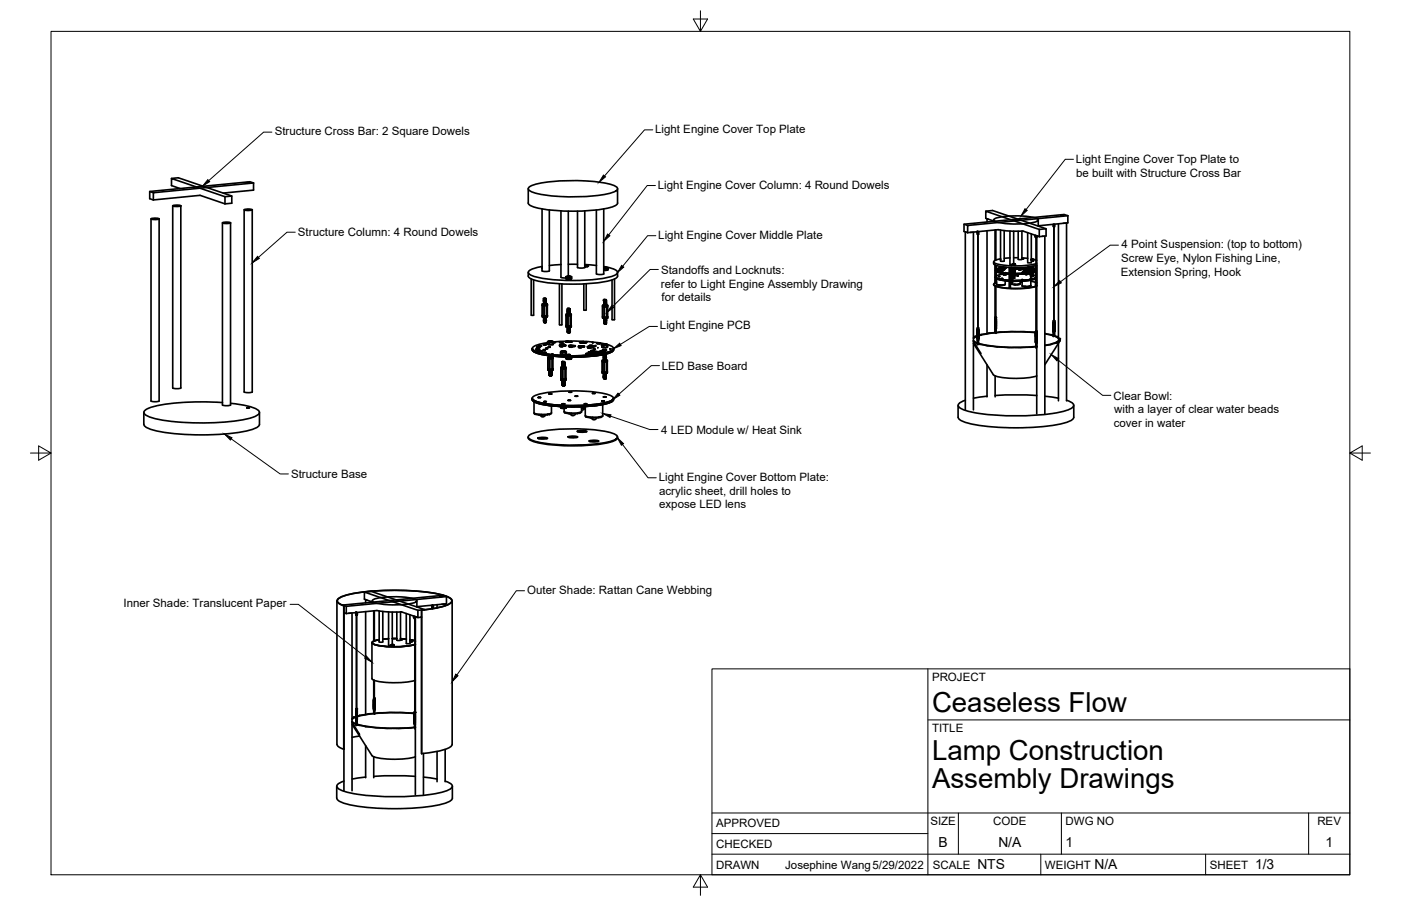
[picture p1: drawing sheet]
<svg xmlns="http://www.w3.org/2000/svg" width="432mm" height="279mm" viewBox="0 0 432 279" stroke-linecap="round" stroke-linejoin="round" font-family="sans-serif">
<defs><g id="words">
<g font-size="8.5">
<text x="287.3" y="219.5">Ceaseless Flow</text>
<text x="287.3" y="234.5">Lamp Construction</text>
<text x="287.3" y="243.1">Assembly Drawings</text>
</g>
<g font-size="4.3">
<text x="289.3" y="261.2">B</text>
<text x="307.7" y="261.2">N/A</text>
<text x="328.4" y="261.2">1</text>
<text x="408.5" y="261.2">1</text>
<text x="301.2" y="268.1">NTS</text>
<text x="337.3" y="268.1">N/A</text>
<text x="386.8" y="268.1">1/3</text>
</g>
<g font-size="3.5">
<text x="84.7" y="41.7">Structure Cross Bar: 2 Square Dowels</text>
<text x="201.9" y="41">Light Engine Cover Top Plate</text>
<text x="331.6" y="50.4">Light Engine Cover Top Plate to</text>
<text x="202.8" y="58.2">Light Engine Cover Column: 4 Round Dowels</text>
<text x="331.6" y="54.7">be built with Structure Cross Bar</text>
<text x="91.8" y="72.9">Structure Column: 4 Round Dowels</text>
<text x="202.9" y="73.6">Light Engine Cover Middle Plate</text>
<text x="345.7" y="76.5">4 Point Suspension: (top to bottom)</text>
<text x="345.6" y="80.8">Screw Eye, Nylon Fishing Line,</text>
<text x="203.7" y="88.7">refer to Light Engine Assembly Drawing</text>
<text x="203.8" y="84.4">Standoffs and Locknuts:</text>
<text x="345.5" y="85.1">Extension Spring, Hook</text>
<text x="203.9" y="92.9">for details</text>
<text x="203.4" y="101.6">Light Engine PCB</text>
<text x="204" y="114">LED Base Board</text>
<text x="343.2" y="123.2">Clear Bowl:</text>
<text x="343.3" y="131.7">cover in water</text>
<text x="343.4" y="127.5">with a layer of clear water beads</text>
<text x="203.8" y="133.8">4 LED Module w/ Heat Sink</text>
<text x="89.7" y="147.4">Structure Base</text>
<text x="203" y="148.3">Light Engine Cover Bottom Plate:</text>
<text x="203.2" y="152.5">acrylic sheet, drill holes to</text>
<text x="203.2" y="156.8">expose LED lens</text>
<text x="162.5" y="183.1">Outer Shade: Rattan Cane Webbing</text>
<text x="38.1" y="187.3">Inner Shade: Translucent Paper</text>
<text x="287.3" y="210.1">PROJECT</text>
<text x="287.3" y="225.8">TITLE</text>
<text x="220.7" y="255.2">APPROVED</text>
<text x="286.7" y="254.5">SIZE</text>
<text x="306.1" y="254.5">CODE</text>
<text x="328.4" y="254.5">DWG NO</text>
<text x="406" y="254.5">REV</text>
<text x="220.7" y="261.5">CHECKED</text>
<text x="220.7" y="267.9">DRAWN</text>
<text x="242" y="267.9">Josephine Wang5/29/2022</text>
<text x="287.5" y="267.9">SCALE</text>
<text x="322.1" y="267.9">WEIGHT</text>
<text x="372.9" y="267.9">SHEET</text>
</g>
</g></defs>
<!-- layer: Visible -->
<g fill="none" stroke="#000" stroke-width=".51">
<path d="M46.1 59.1l1.2 .3M52.9 55l2-.2 16.5 5.7v2.2l-2.1 .2M55.5 58.1l-2.6-.9v-2.2l16.4 5.7M76.1 56.3h.8zM78.1 56.4l-30.8 3v2.3M78.1 56.4l-1.1-.4-30.9 3.1v2.2l1.2 .4M78.1 56.4v2.2l-9.3 .9M162.8 58.2v4.4a2.25 2.25 0 0 0 1.9 1.3 57.5 57.5 0 0 0 23.8 0 2.25 2.25 0 0 0 1.9-1.3l-.1-4.4M163 57.8a16.1 16.1 0 0 1 7.8-1.9 56 56 0 0 1 17.9 1.1 1.81 1.81 0 0 1 1.7 1.3 5.4 5.4 0 0 1-4.1 1.7 59.5 59.5 0 0 1-21.9-.6 1.81 1.81 0 0 1-1.6-1.3zM46.5 67.5v56.2l1.3 .2 1.3-.2M46.6 67.4l1.1-.1 1.4 .2-1.2 .2zM47.3 61.7l14.4-1.5 7.6 2.7"/>
<path d="M49 67.5v56.2M53.2 63.5v56.1l1.3 .3 1.3-.3M53.3 63.4l1.1-.2 1.3 .2-1.1 .3zM55.7 63.5v56.2M68.6 68.7v56.2l1.2 .2 1.3-.2v-56.2M68.6 68.7l1.1-.2 1.4 .2-1.1 .2zM69.3 60.7v2.2M71.4 60.5l-2.1 .2M75.2 64.7v56.2l1.3 .2 1.3-.2-.1-56.2M75.3 64.6l1.1-.1 1.4 .2-1.2 .2zM76.1 64.7h.8zM167.1 64.4v19.1l1.1 .2 1.1-.2"/>
<path d="M169.3 64.7v18.8M172.9 65v20.5l1.5 .2M175.2 65.1v20.1M178 65.1v17.4M180.2 65v17.5M186.1 64.4v20.1l-.7 .2-1.6-.2v-19.8M297.1 69.2l1.1 .3M297.5 71.5v54.9M297.6 71.5l.2 .1M299.7 71.6l-.7 .1M300 71.6v54.8M301.2 71.5l.1 .7"/>
<path d="M301.3 72.2l.1 .1M301.3 72.2l.2 .1M301.3 71.4l.1 .2M301.4 71.5h.1M301.4 71.5v.5M301.4 71.6v.5M301.4 72.3h.1M301.4 72.1h.1M301.4 72.1l-.1 .1M301.4 72l-.1 .2M301.4 72.3l-.1 28.9M301.4 72.3v28.9"/>
<path d="M301.5 72.3h-.1M301.5 71.4l.2 .6-.4 .2M303.8 65.1l2.1-.2 16.5 5.6v2.3l-2.1 .2M304.2 67.5v1M304.2 71.2v31.7M304.2 67.5l.4 .1M306.2 68.2l-2.4-.9v-2.2l16.5 5.7M306.2 67.8v.5M306.3 67.7a11.9 11.9 0 0 1 6.4-1.1 13.7 13.7 0 0 1 7.3 1.1 1.2 1.2 0 0 1-1.4 .9 26.5 26.5 0 0 1-12-.4zM306.7 70.9v9.4M306.9 70.9v9.3M307.7 70.8l-9.5 1"/>
<path d="M307.7 70.8l3.9 .5 3.7-.1M308.4 79.9h.1M308.4 71v9.5l.3 .1 .8-.1v-9.4M308.4 79.8a2.77 2.77 0 0 0-2.1 .9 6.5 6.5 0 0 0 4.6 1.2l1 .1a21.1 21.1 0 0 0 7.6-.8M311.3 71.3v10.2l.7 .1M311.3 79.5l-1.8 .2M312.4 71.3v10M312.4 79.5h1.4M315 79.5l1.7 .2M315 79.7h.5l-.1 .2M315 71.3v8.7l-.6 .1-.6-.1v-8.7M315.3 71.2l5 1.8"/>
<path d="M315.4 79.9h-.4M316.7 71.8l.1 9.2h1.1M317.9 80l.6 .1M317.9 72.1v8.9M317.9 80h.4M317.9 80h.4h-.4M317.9 79.8l1.6 .5M319 72.5v.5l.4 .3M319.3 72.6l-.1 .3 .2 .1M319.3 73.3h.1M319.4 73.3h.1M319.4 73.1h.1"/>
<path d="M319.4 73.3v28.9M319.4 73h-.1M319.4 73v.2M319.4 73.1v.1M319.4 73.2v.1M319.5 73.2h-.1M319.5 73h-.1M319.5 72.7v54.9M319.6 72.7l.3 .1M320 67.8v1.9M320.3 70.8v2.2M321.5 72.8l-.3 .1"/>
<path d="M322 72.8v54.8M322.4 70.5l-2.1 .3M324.6 69.2l.1 .7M324.8 69.2v.6M324.8 69.3v.4M324.8 70h.1M324.8 70v28.9M324.8 69.7v.3M324.8 69.8l.1 .2M324.8 69.7l.1 .1M324.8 69.8h.1M324.9 70h-.1"/>
<path d="M325 69.2l.1 .5-.4 .2M326.2 69v35.2M327.1 66.4h.8zM328.4 68.8l-.7 .1M328.7 68.8v54.8M329.1 66.5l-30.9 3v2.3M329.1 66.5l-1.1-.4-30.9 3.1v2.2l1.1 .4M329.1 66.5v2.2l-9.1 .9M162.8 84v1.1a2.25 2.25 0 0 0 1.9 1.3 57.5 57.5 0 0 0 23.8 0 1.92 1.92 0 0 0 1.8-2.4M163.7 86v11.2h.8M164.5 86.3v10.9M167 82.8h.1"/>
<path d="M167.1 82.3v.1M167.1 82.2l-2.3 .5a1.8 1.8 0 0 0-1.9 1.6 12.2 12.2 0 0 0 6.6 1.8 52.6 52.6 0 0 0 19.9-1.2l.5-.3 .5-.6a2.48 2.48 0 0 0-2-1.3l-2.3-.5M167.1 94.2l.6 .1v3.2M167.1 97.7h1.6M167.1 93.8v3.9h1.5l.1-.4M167.1 97.3h.1M167.2 97.3l.5 .2M167.2 97.3l.5 .1M167.2 93.8l.6 .2 .9-.2M167.6 98.3l.7-.1zM167.6 92.2h.1M167.6 92.3h.1"/>
<path d="M167.6 92.5h.1M167.6 92.6h.1M167.6 92.9v.1M167.6 93.1h.1M167.6 93.3h.1M167.6 93.4h.1M167.6 98.1h.1M167.6 98.3h.1M167.6 98.4v.1M167.6 98.6h.1M167.6 98.8h.1M167.6 98.9h.1"/>
<path d="M167.6 99.1h.1M167.6 99.2v.1M167.6 93.1l.1 .1M167.6 99h.1M167.6 92.4h.1M167.6 92.5l.1 .1M167.6 92.6l.1 .1M167.6 92.8l.1 .1M167.6 93h.1M167.6 93.4l.1 .1M167.6 99.3h.1M167.6 98.6l.1 .1"/>
<path d="M167.6 98.5h.1M167.6 98.3l.1 .1M167.6 98.2h.1M167.6 98l.1 .1M167.6 92.1v.1M167.6 99.4h.6M167.6 97.9h.1M167.6 97.9v.1M167.6 93.6h.1M167.7 98.4l.6-.1-.7 .1M167.7 98.6l.6-.1-.7 .1M167.7 99h.6l-.7 .1"/>
<path d="M167.7 99.3l.4 .1M167.7 92.1h.1M167.7 92.1h.2l-.3 .1M167.7 97.9h.1M167.7 92.2v.1M167.7 92.4h.1M167.7 92.7h.1M167.7 92.9h.1M167.7 93.2h.1M167.7 93.3h.1M167.7 93.5h.1M167.7 98.1h.1"/>
<path d="M167.7 98.2h.1M167.7 98.4h.1M167.7 98.5v.1M167.7 98.7h.1M167.7 99h.1M167.7 99.1v.1M167.7 92.1l-.1 .1M167.7 93.5h-.1M167.7 92.3h-.1M167.7 92.4l-.1 .1M167.7 92.6h-.1M167.7 92.7l-.1 .1"/>
<path d="M167.7 92.9h-.1M167.7 93l-.1 .1M167.7 93.2h-.1M167.7 93.3l-.1 .1M167.7 99l-.1 .1M167.7 98.8l-.1 .1M167.7 98.6h-.1M167.7 98.1h-.1M167.7 98.4h-.1M167.7 98.7h-.1M167.7 99.2h-.1M167.7 97.9h-.1"/>
<path d="M167.7 97.9h.5M167.7 93.6l.1 .2h.4M167.7 97.8v.1M167.7 92v.1M167.7 93.6h.5M167.7 93.6l-.5 .2h1.5l-.5-.2M167.7 92l.5 .1zM167.7 94.3h.8l-.1 3.1M167.7 92.1h.2M167.8 99.5h.2M168.1 93.6h-.1M168.1 97.9l-.5 .1"/>
<path d="M168.1 93.6v.2M168.1 92l.1 .1M168.2 92.2l-.5 .1M168.2 92.3l-.5 .1M168.2 92.5l-.5 .1M168.2 92.6l-.5 .1M168.2 92.8l-.5 .1M168.2 93h-.5M168.2 93.1l-.5 .1M168.2 93.3h-.5M168.2 93.6h-.1M168.2 99.4l-.2 .1"/>
<path d="M168.2 99.3h-.5M168.2 99.1l-.5 .1M168.2 98.8h-.5M168.2 98.6l-.5 .1M168.2 98l-.5 .1M168.2 99.1h.1M168.2 98l-.6 .1M168.2 98.6l-.6 .1M168.2 98.8l-.6 .1M168.2 99.1l-.6 .1M168.2 99.2l-.1 .2M168.2 92.2h.1"/>
<path d="M168.2 92.3l.1 .1M168.2 92.5h.1M168.2 92.6l.1 .1M168.2 92.8h.1M168.2 93.1h.1M168.2 92.2h-.5M168.2 93.5l-.2 .1M168.2 92.1l-.6 .1M168.2 93.4l-.5 .1M168.2 99.4l-.4 .1M168.2 99.2l-.5 .1M168.2 99.1h-.5"/>
<path d="M168.2 98.9l-.5 .1M168.2 98.7l-.5 .1M168.2 98.4l-.5 .1M168.2 98.3l-.5 .1M168.2 98.1l-.5 .1M168.3 99.4l-.5 .1M168.3 93.5h-.7M168.3 92.2l-.7 .1M168.3 92.4l-.7 .1M168.3 92.5l-.7 .1M168.3 92.7l-.7 .1M168.3 92.8l-.7 .1"/>
<path d="M168.3 93l-.7 .1M168.3 93.1l-.7 .1M168.3 93.3l-.7 .1M168.3 93.5h.1M168.3 93.5h-.6M168.3 93h-.6M168.3 93.3h-.6M168.3 99.3l-.2 .1M168.3 99.3v.1M168.3 99.2l-.7 .1M168.3 99l-.7 .1M168.3 98.8l-.7 .1"/>
<path d="M168.3 98.7l-.7 .1M168.3 98.6h-.7M168.3 98.4l-.7 .1M168.3 98.2l-.7 .1M168.3 98.1h-.7M168.3 93.2l-.7 .1M168.3 92.9l-.7 .1M168.3 92.6h-.7M168.3 92.3h-.7M168.3 92.2v.1M168.3 92.4h.1M168.3 92.5v.1"/>
<path d="M168.3 92.7h.1M168.3 92.9h.1M168.3 93.3h.1M168.3 98.1h.1M168.3 98.2h.1M168.3 98.4h.1M168.3 98.5v.1M168.3 98.7h.1M168.3 99h.1M168.3 99.1v.1M168.3 99.3h.1M168.3 93.5l-.2 .1"/>
<path d="M168.4 97.4l-.7 .1M168.5 97.4h-.8M168.7 93.8h.1M168.7 94.2v3.1l-.2 .1M168.7 97.7h.1M168.7 97.3l-.2 .1M168.7 93.8v.4l-.2 .1M172.4 87.5v12.7h.4h.4v-12.6M172.9 81.6l-3.6 .3M174.4 85.5v.4l.3 .2M174.5 97v.3M174.5 97.3h.1"/>
<path d="M174.5 85.4l1 .1M174.5 97.3v3.2M174.5 86h.1M174.5 96.9l.6 .2 1-.2M174.5 97.3l.5 .1M174.5 96.9h.1M174.6 86h.1M174.8 85.3h1M174.8 85.2h1zM174.9 95.3h.1M174.9 95.4v.1M174.9 95.6h.1"/>
<path d="M174.9 95.8h.1M174.9 95.9h.1M174.9 96.2h.1M174.9 96.4h.1M174.9 96.5v.1M174.9 95.3l.1 .1M174.9 95.5h.1M174.9 95.6l.1 .1M174.9 95.9l.1 .1M174.9 96.1h.1M174.9 96.2l.1 .1M174.9 96.4l.1 .1"/>
<path d="M174.9 96.6h.1M174.9 95.3l.3-.1zM175 85.6v.5M175 96.6h.6M175 95.2h.1M175 95.4h.1M175 95.5h.1M175 95.7h.1M175 96h.1M175 96.1v.1M175 96.3h.1M175 96.5h.1"/>
<path d="M175 96.6h.1M175 97.5v3.1M175 95.4h-.1M175 95.5l-.1 .1M175 95.8l-.1 .1M175 96l-.1 .1M175 96.2h-.1M175 96.3l-.1 .1M175 96.5h-.1M175 85.3h.6M175.1 95.1l.4 .1zM175.1 85.3h.1"/>
<path d="M175.1 85.3h.5l-.6 .1M175.1 95.2h.2M175.2 81.5h2.8M175.2 85.4h.3zM175.5 95.3l-.5 .1M175.5 95.5h-.5M175.5 95.6l-.5 .1M175.5 95.8h-.5M175.5 95.9l-.5 .1M175.5 96.1h-.5M175.5 96.3h-.5M175.5 96.4l-.5 .1"/>
<path d="M175.5 96.6h-.5M175.5 96.7l-.1 .1M175.5 96.7h-.1M175.5 95.2l-.5 .1M175.5 96.7h.1M175.5 95.3l-.6 .1M175.5 95.5l-.6 .1M175.5 95.8l-.6 .1M175.5 95.9l-.6 .2M175.5 96.1l-.6 .1M175.5 96.2l-.6 .2M175.5 96.4l-.6 .1"/>
<path d="M175.5 96.5l.1 .1M175.5 96.1l-.5 .1M175.5 96.2l-.5 .1M175.6 95.3h-.1M175.6 96.7l-.2 .1M175.6 95.7l-.1 .1M175.6 96.4h-.1M175.6 95.9h-.1M175.6 95.4l-.1 .1M175.6 96.6l-.1 .2 .5 .1h-1.5l.5-.2M175.6 96.6h.1M175.6 96.5l-.7 .1"/>
<path d="M175.6 96.3l-.7 .1M175.6 96.2h-.7M175.6 96l-.7 .1M175.6 95.8l-.7 .1M175.6 95.7l-.7 .1M175.6 95.5l-.7 .1M175.6 95.4l-.7 .1M175.6 95.4h.1M175.6 95.5h.1M175.6 95.7h.1M175.6 95.8h.1M175.6 96h.1"/>
<path d="M175.6 96.1v.1M175.6 96.3h.1M175.6 96.5h.1M175.8 97.4h-.7M175.8 97.4v3.1M175.9 85.6v.4M176 86h-1.3M176 96.9h.1M176.1 85.4l-1.1-.2-.6 .3h1.1M176.1 85.4l-.2 .2-.4-.1M176.1 97v3.8M176.1 85.4l-.6 .1"/>
<path d="M176.1 97.3l-.3 .1M176.2 85.4l-.2 .6-1.3 .1M178 82.5l1.1 .2 1.2-.2M180.2 81.9l1.2 .2M180.3 81.6l3.5 .3M180.7 87.5v8.1l-.4 .1-.4-.1v-8M181.1 82.2l-.9 .1M181.3 82.1l-.2 .2M185.7 98.1h1.6M185.7 94.2v3.8l.8 .2 .8-.2v-3.8M185.7 94.6h.1M185.7 97.7h.1"/>
<path d="M185.7 97.7v-3.1l.6 .1v3.1M185.7 97.7l.6 .1M185.8 94.1l.6 .2 .8-.2M186.1 82.4l1.2 .2-1.2 .2M186.1 83.3l.6 .1zM186.1 98.7l.8-.1zM186.1 98.8h.8l-.7 .1M186.1 92.6h.1M186.1 92.9h.1M186.1 93h.1M186.1 93.2h.1M186.1 93.3h.1"/>
<path d="M186.1 93.5h.1M186.1 93.6v.1M186.1 93.8h.1M186.1 98.5h.1M186.1 98.7h.1M186.1 98.8h.1M186.1 99h.1M186.1 99.1v.1M186.1 99.3h.1M186.1 99.5h.1M186.1 99.6h.1M186.2 92.7v.1"/>
<path d="M186.2 93v.1M186.2 93.5v.1M186.2 92.6h.1M186.2 92.9h.1M186.2 93.2v.1M186.2 93.3v.1M186.2 93.7h.1M186.2 93.8v.1M186.2 99.6v.1M186.2 99.5h.1M186.2 99.3v.1M186.2 99.2h.1"/>
<path d="M186.2 99v.1M186.2 98.9h.1M186.2 98.7v.1M186.2 98.6h.1M186.2 98.4h.1M186.2 92.5v.1M186.2 99.8h.5M186.2 98.3h.1M186.2 98.3v.1M186.2 93.9l.1 .1M186.2 82.9v.4M186.2 82.6h.6"/>
<path d="M186.2 98.8l.7-.1-.7 .1M186.2 98.9h.7l-.7 .1M186.2 99.3l.7-.1-.7 .1M186.2 99.4h.7h-.7M186.2 99.7h.7l-.2 .1M186.2 99.7l.5 .1M186.2 92.5h.1M186.2 92.5h.3h-.3M186.2 92.8h.1M186.2 93.1h.1M186.2 93.4h.1M186.2 93.6h.1"/>
<path d="M186.2 93.9h.1M186.2 98.4v.1M186.2 99.1h.1M186.2 99.2v.1M186.2 99.4h.1M186.2 92.6v.1M186.2 92.8v.1M186.2 92.9v.1M186.2 93.1v.1M186.2 93.3h.1M186.2 93.4v.1M186.2 93.7v.1"/>
<path d="M186.2 99.5v.1M186.2 99.3h.1M186.2 98.5h.1M186.2 98.8h.1M186.2 98.9v.1M186.3 94v.2h.5M186.3 98.2v.1M186.3 98.3h.5M186.3 98.3h.1M186.3 94h.4M186.3 94.1l-.5 .1h1.5l-.6-.1M186.3 92.4h.4z"/>
<path d="M186.3 82.6h.1M186.3 82.6h.4M186.3 92.5h.2M186.4 99.9h.2M186.4 82.6h.2M186.6 99.9l.2-.1zM186.7 82.6h-.3M186.7 94h-.1M186.7 98.3l-.5 .1M186.7 99.8l-.3 .1M186.7 94v.2M186.7 98.2v.1"/>
<path d="M186.7 92.4l.1 .1M186.8 94h-.1M186.8 92.6h-.6M186.8 93.2l-.6 .1M186.8 93.7h-.6M186.8 99l-.6 .1M186.8 98.4l-.6 .1M186.8 99h.1M186.8 98.4h-.6M186.8 93.6v.1M186.8 92.6h.1M186.8 93.2h.1"/>
<path d="M186.8 92.5l-.6 .1M186.8 99.5l-.6 .1M186.8 93.9l-.2 .1M186.8 92.6l-.6 .1M186.8 92.7l-.6 .2M186.8 92.9l-.6 .1M186.8 93l-.6 .2M186.8 93.4l-.6 .1M186.8 93.5l-.6 .1M186.8 93.7l-.6 .1M186.8 93.8v.1M186.8 92.7l-.6 .1"/>
<path d="M186.8 92.9h-.6M186.8 93l-.6 .1M186.8 93.4h-.6M186.8 93.8l-.6 .1M186.8 92.8l-.6 .1M186.8 93.3l-.6 .1M186.8 93.6l-.6 .1M186.8 99.6l-.6 .1M186.8 99.4l-.6 .1M186.8 99.3l-.6 .1M186.8 99.1l-.6 .1M186.8 98.7l-.6 .1"/>
<path d="M186.8 98.5l-.6 .1M186.8 99.5h-.6M186.8 99.8h-.1M186.8 99.7l-.4 .2M186.8 93.9h-.6M186.8 99.7l-.1 .1M186.9 99.5l-.8 .1M186.9 99.4l-.8 .1M186.9 99.3h-.8M186.9 99.1l-.8 .1M186.9 98.9l-.8 .1M186.9 98.6l-.8 .1"/>
<path d="M186.9 98.5h-.8M186.9 93.9h-.1M186.9 93.7l-.8 .1M186.9 93.6l-.8 .1M186.9 93.4l-.8 .1M186.9 93.3h-.8M186.9 93.1l-.8 .1M186.9 93h-.8M186.9 92.8l-.8 .1M186.9 92.6l-.8 .1M186.9 99.7h-.1M186.9 92.6h.1"/>
<path d="M186.9 92.8h.1M186.9 92.9v.1M186.9 93.1h.1M186.9 93.2v.1M186.9 93.4h.1M186.9 93.6h.1M186.9 93.7h.1M186.9 98.4v.1M186.9 98.6h.1M186.9 98.9h.1M186.9 99.1h.1M186.9 99.2v.1"/>
<path d="M186.9 99.4h.1M186.9 99.5h.1M187 82.5l-.9 .1M187 97.8v-3.1h-.7v3.1M187 97.8h-.7M187.1 82.8v.5M187.2 83.3h.1M187.2 83.3l-.5 .1M187.3 82.6l-.2 .2h-1M187.3 97.7l-.3 .1M187.3 97.7l-.2 .1M187.3 94.6l-.2 .1-.1 3.1"/>
<path d="M187.4 82.7l-.1 .5-.6 .2M189.4 86v12.6h-.4h-.3l-.1-12.3M306.2 80.8v.5M306.2 87.7v.1M306.3 81.3l.1 .2a22.4 22.4 0 0 0 11.1 .8l2-.6M306.3 87.8l.1 .2a22.4 22.4 0 0 0 11.1 .8l2-.6M306.7 99.9l-.1 .1M306.7 99.8l-.1 .1M306.7 99.7l-.1 .1M306.7 99.7h-.1M306.7 99.5l-.1 .1M306.7 99.5h-.1"/>
<path d="M306.7 99.4h-.1M306.7 99.3l-.1 .1M306.7 99.2l-.1 .1M306.7 99.1l-.1 .1M306.7 99l-.1 .1M306.7 98.9l-.1 .1M306.7 98.8l-.1 .1M306.7 98.7l-.1 .1M306.7 98.6l-.1 .1M306.7 98.5l-.1 .1M306.7 98.4l-.1 .1M306.7 99.8h.2"/>
<path d="M306.7 99.7h.2M306.7 99.5h.2M306.7 99.4h.2M306.7 99.3h.2M306.7 98.4h.2M306.7 81.8v5.5M306.7 88.3v9.7M306.7 98.3h.1M306.7 87.2l-.4 .5a5.9 5.9 0 0 0 4.2 1.1 22.9 22.9 0 0 0 9-.7M306.7 98.2l.2-.2v.3M306.7 98.2h.1M306.8 98.2h.1"/>
<path d="M306.8 98h.1M306.9 97.9l-.3 .5M306.9 97.9h.1M306.9 97.9h-.1M306.9 97.9v.1M306.9 85.4v.2M306.9 88.3v9.6M306.9 98.3h.1M306.9 85.6l.8 .6 3.4 .5-3.4-.5zM306.9 83.4l.4 .4 1.1 .4 2.7 .3-2.7-.3-1.1-.4zM306.9 97.9l.2 .2-.2 .2M306.9 83.2v.3"/>
<path d="M306.9 99.9h.1M306.9 99.1h-.2M306.9 98.9h-.2M306.9 98.7h-.2M306.9 98.5h-.2M306.9 99.5v.1M306.9 99.2h.1M306.9 99h.1M306.9 98.8h.1M306.9 98.6h.1M306.9 99.9h-.2M306.9 99.5l-.2 .1"/>
<path d="M306.9 99.2h-.2M306.9 99h-.2M306.9 98.8h-.2M306.9 98.6h-.2M306.9 98.3h-.2M307 98.3l.1 .1M307 100l.1 .1M307 99.9l-.4 .1M307 99.8l.1 .1M307 99.7l.1 .1M307 99.6l.1 .1M307 99.5l-.4 .1"/>
<path d="M307 99.4l.1 .1M307 99.3l.1 .1M307 99.2l.1 .1M307 99.1l.1 .1M307 99l.1 .1M307 98.9l.1 .1M307 98.8l.1 .1M307 98.7l.1 .1M307 98.7h.1M307 98.6l.1 .1M307 98.5l.1 .1M307 98.4l.1 .1"/>
<path d="M307.1 99.9h-.5M307.1 99.8h-.5M307.1 99.7h-.5M307.1 99.5h-.5M307.1 99.4h-.5M307.1 99.3l-.5 .1M307.1 99.2l-.5 .1M307.1 99.1l-.5 .1M307.1 99l-.5 .1M307.1 98.9l-.5 .1M307.1 98.8l-.5 .1M307.1 98.7l-.5 .1"/>
<path d="M307.1 98.7h-.5M307.1 98.6h-.5M307.1 98.5h-.5M307.1 98.4h-.5M307.1 85.9v1.4h-.4M307.1 81.9v1.1M307.1 83.8v1.3M307.1 85.9v1.9l1.2 .2M307.1 87.6a3.8 3.8 0 0 0 2.7 0M307.2 87.1h-.1M307.5 83.4h.4zM307.6 83.4h.1"/>
<path d="M307.8 83.4h.1M307.7 83.1h.1M307.8 83.6h.2M307.8 85.3h.3M307.8 85.3h.3zM307.8 83.6h-.1M307.8 83.6h.1M307.9 83.1h.1M307.9 87.9l1.1 .1M307.9 83.1h-.2M308 82.8h.2M308 82.8l.1 .1"/>
<path d="M308 82.8h.1M308 82.9h.1M308.1 87.9v.1M308.1 82.9h.1M308.2 82.8l-.1 .1M308.3 87.9v.1M308.3 83.7h.1M308.4 80.2h.1M308.4 82.5a1.46 1.46 0 0 0-1.5 .8 7.2 7.2 0 0 0 4.2 1l-2.7-.3-1.1-.3-.4-.4M308.4 82.2v.3M308.4 82.5l.3 .1M308.4 82.5h.1"/>
<path d="M308.4 82.5h.3M308.7 83.5h.1M308.7 83.9h.1M308.7 82.3v.3M308.7 85.9h.3M308.7 85.9h.3zM308.9 88h.1M309 83.2h.1M309 83.3h.1M309.1 83.3h.1M309.1 82.3v.2M309.1 82.5l-.4 .1"/>
<path d="M309.1 82.5h-.4M309.1 82.5h.1M309.1 83.2h.1M309.2 82.3l-.1 .4h-.7v-.2M309.2 82.6h.2M309.2 82.4h.1M309.2 87.8l-.9 .2M309.3 84.3l.1 .5h.5l.1-.3M309.3 84.6h.6M309.3 82.6h.1M309.3 84.7v.1M309.3 84.5h.1"/>
<path d="M309.3 84.5l.2 .1M309.3 84.5l-1.5 .3-.9 .6a5.7 5.7 0 0 0 4.2 1.1l-3.4-.5-.8-.6M309.3 84.7h.7M309.4 82.6l.3 .1M309.4 82.6l.4 .1M309.4 83h.1M309.5 83h.1M309.5 82.4v.2M309.5 87.8v.1M309.5 84.4v.2M309.9 86.6l-.1 1.2-.6 .1M309.9 84.6h-.3"/>
<path d="M309.9 84.4v.2M309.9 84.1h.1M310 82.4v.2M310 82.6h.1M310 82.6l-.3 .1M310 84.7v.1M310.1 82.4l-.3 .3M311 82.5l.1 6.3h.1h.2v-6.3M311.4 82.6h.3zM311.4 86.9h.4M311.4 82.9h.1M311.4 82.8h.3z"/>
<path d="M311.4 84.6v1.5h.5M311.4 83.8h.4zM311.4 84.2h.4zM311.4 84.3l4.8-.1 3-.6-3 .6-4.8 .1M311.5 87h.2M311.5 87h.3M311.5 83.5h.1M311.5 83.7h.1M311.5 87.1h.1M311.5 87h.1M311.5 82.8h.1M311.5 87.1h.2"/>
<path d="M311.5 87.1l.1 .1M311.5 82.6h.1M311.5 82.9h.1M311.5 83.6v.1M311.5 83.5v.1M311.5 83.9v.3M311.5 86.7v.2M311.5 87v.1M311.5 83.6h.1M311.6 83.7h-.1M311.6 87.2h.2M311.6 83.4l.2 .1z"/>
<path d="M311.6 83.5h.1M311.6 87.2h.1M311.7 87.2h.1M311.7 82.8h.3zM311.8 86.9h.3l-.7 .1M311.8 87.2v.3a3.8 3.8 0 0 0 2.7 0M311.8 87.5l.1 .1M311.8 83.5h-.3M311.8 83.5l-.3 .1M311.8 83.6h-.3M311.8 83.7h-.3M311.8 83.5h-.2"/>
<path d="M311.8 83.6h-.2M311.8 83.7h-.2M311.8 87.1l-.2 .1M311.8 87.1h-.2M311.8 87h-.2M311.8 87.1l-.1 .1M311.8 87.1h-.3M311.8 87h-.3M311.8 83.5h.1M311.8 87.1h.1M311.8 83.6v.1M311.8 87h.1"/>
<path d="M311.8 82.8h.2M311.8 82.8h.1M311.8 83.7h.1M311.8 87.1h-.1M311.8 83.6l-.3 .1M311.8 83.6h.1M311.8 87v.1M311.8 87l-.3 .1M311.8 83.7l.3 .1M311.8 83.5v.1M311.9 87.5l.7 .3M311.9 86.1h-.3"/>
<path d="M311.9 84.6v1.5M311.9 86.1h.1M311.9 84.6h-.3M312 83.9v.3M312 86.7v.2M312 84.6v.2l.6 .1M312 81.5l.2 .3M312 84.2h-.2M312 83.8h-.2M312.1 83.7l-.1 .1M312.1 84.8v1.4l-.7 .1h.6M312.1 83.8h.1"/>
<path d="M312.1 86.3h-.1M312.1 82.6v1.6h.8M312.1 84.1h.6M312.1 84.1l-.3 .1M312.1 84.8h.8zM312.1 81.7l.1 .1M312.1 86.7l-.3 .2M312.1 81.4l.1 .1M312.1 84v.1M312.1 84.1h.3M312.2 81.8h.4M312.2 81.5h.4"/>
<path d="M312.3 81.4h.4M312.3 81.4h.4zM312.3 84.9h.2M312.3 84.9h.1M312.3 85h.1M312.3 84.9l.1 .1M312.3 85.1h.3M312.3 81.6v.2M312.3 84.6v.3M312.4 81.4h.1M312.4 82.6v1.5M312.4 85l-.1 .1"/>
<path d="M312.4 85h-.1M312.4 81.4h.2M312.4 85.7h.4M312.4 85.7h.4zM312.4 85.1h.1M312.5 87.7v.1M312.6 87.8h1M312.6 85.1h-.2M312.6 85h-.2M312.6 84.9l-.2 .1M312.6 85.1h-.1M312.6 85.1h.1"/>
<path d="M312.6 81.4h.1M312.6 84.9h-.3M312.6 84.9v.1M312.6 84.9l-.3 .1M312.6 85l-.3 .1M312.7 85h-.4M312.7 85.1h-.3M312.7 85v.1M312.7 85l-.1 .1M312.7 87.7v.1M312.7 82.6v1.5M312.8 84.1h-.4"/>
<path d="M312.8 81.5v.3M312.8 84.6v.2M312.8 84.2h.1M312.9 81.7l-.3 .1M312.9 81.4l-.6-.1-.3 .2h.2M312.9 81.4l-.3 .1M312.9 83h.1M312.9 82.6v1.6M312.9 84l-.1 .1M312.9 81.5h-.3M312.9 81.5v.2l-.3 .1M312.9 87.7l-.3 .1"/>
<path d="M312.9 84.6l-.3 .3M312.9 82.9h.2M312.9 82.8h.1M313 82.9h.1M313 82.8v.1M313.2 82.9h.2zM313.2 82.9h.2M313.2 82.9h.1M313.5 85.1h.4M313.5 85.1h.4zM313.5 87.8h.1M313.9 87.7h-1"/>
<path d="M314 82.9h.3zM314.2 83h.1M314.1 82.9h.1M314.2 87.6v.1M314.2 83l-.1 .1M314.4 83.1h.1M314.4 82.9h.1M314.4 83h.1M314.4 83l.2-.1-.2 .1M314.5 86.7l-.1 .9-.5 .1M314.6 82.9h.3zM314.7 82.9h.1"/>
<path d="M314.9 86.3h.4M314.9 86.3h.3zM315 86.9h.1M315 86.7v1.4M315 88.1a3.8 3.8 0 0 0 2.7 0M315 88.1l.1 .1M315 86.8h-.5M315 86.9l-.5 .1 .5-.1M315.1 88.2l.7 .2M315.2 84.1h.1M315.3 84.1h-.1M315.3 84.1h.1"/>
<path d="M315.6 83.1h.1M315.5 83h.1M315.5 84.2h.1M315.6 83.8h.1M315.6 83.9h.1M315.7 82.8h.4M315.7 83.8l-.1 .1M315.7 82.8h.4zM315.8 84h.1M315.8 83.1h.1M315.7 83h-.1M315.7 83h-.3h.2"/>
<path d="M315.7 83h.3zM315.8 83h.1M315.8 88.3v.1M315.8 88.4h1.1M315.9 84h.1M315.9 83.9h.1M316 88.4h.1M316 84.1h.1M316 83.6h.1M316 83.7h.1M316 83.9h.1M316.1 83.9h.1"/>
<path d="M316.1 83h.2M316.1 83h.1M316.3 84h.1M316.1 83.1h.1M316.1 84.7h.4M316.2 84.6l.3 .1zM316.2 88.4h-.4M316.2 88.3h1.1M316.2 83.9h.1M316.2 83l-.1 .1M316.2 83v.1M316.2 82.9l.4-.1z"/>
<path d="M316.3 84.1h.1M316.3 83.9h-.1M316.3 84.4l1.4 .2M316.4 82.9h.1M316.4 83.4h.1M316.4 84.1h.1M316.5 83.9h-.2M316.5 84.1h.1M316.6 84.1h.1M316.6 83.9h-.1M316.6 83.9h.1M316.6 83.8h.2"/>
<path d="M316.7 83.8h-.1M316.7 83.8h.1M316.8 83.8h-.2M316.8 88.4h.1M316.8 83.9h.1M316.9 82.5l.4-.1zM316.9 82.3l.8 .2M317 83.8h.1M317 83.9h-.1M317 82.5h.1M317.1 83.8h-.1M317.1 83.8l-.3 .1"/>
<path d="M317.2 83.8h.1M317.2 83.9h.1M317.3 83.8h-.1M317.3 83.8h.1M317.5 83.7h.1M317.4 88.2v.1M317.4 83.8h.2M317.5 83.7l.2 .1M317.5 83.7h.2M317.6 82.7h.1M317.5 83.8h.1M317.6 82.7l.1 .4"/>
<path d="M317.6 83.7h.2M317.6 83.7h-.1M317.6 85.8h.4M317.6 85.8h.4zM317.6 82.7h-.1M317.6 85v.2M317.6 83.7h.1M317.6 82.7h.2M317.6 84.2v.8M317.6 83.1h.1M317.6 85l.3 .1M317.6 85.2h.1"/>
<path d="M317.7 85h.1M317.7 85l.2 .1M317.7 83.8h.1M317.7 83.6h.2M317.7 83.1h.1M317.7 83.6l-.1 .1M317.7 82.3v.3M317.7 86.4v1.8l-.4 .1M317.7 83.6h.1M317.7 83.7h.1M317.7 86.7l1.5 .4M317.7 83.1h.4"/>
<path d="M317.7 82.7l.4 .1M317.8 82.7h.3M317.8 83.1h.3M317.9 83.5h.1M317.8 83.6h-.1M317.8 83.6h.1M317.9 80.4h.3M317.9 83.5h.2M317.9 82.4h.1M317.9 82.6h.1M317.9 82.6h-.1M317.9 80.1h.3z"/>
<path d="M317.9 83.7h.1M317.9 82.6l-.3 .1M317.9 82.4v.1M317.9 82.8v.3M317.9 84.2v.9M317.9 82.5h.1M317.9 83.6h.1M317.9 85.1h.4M317.9 82.4h.3zM317.9 80.2v.2M318 83.5h.1M318 80h.1"/>
<path d="M318 82.2l-.1 .2M318 80l.2 .1M318.1 83.5h-.1M318.1 83.5h.1M318.1 82.4l-.2 .1M318.1 82.5l-.2 .1M318.1 82.6h-.2M318.1 83.5v.1M318.2 82.4l-.3 .1M318.2 82.5l-.3 .1M318.2 82.6h-.3M318.2 82.4h.1"/>
<path d="M318.2 82.5h.1M318.2 82.4h-.3M318.2 82.4h-.1M318.2 82.6h.1M318.2 82.6h-.1M318.2 80v.1M318.2 80.1h-.2M318.2 82.5h-.3M318.2 82.6l.2 .1M318.3 85l-.4 .1M318.3 84.1v1M318.3 85h.1"/>
<path d="M318.3 82.8l.1 .3h-.3M318.3 82.1v.5M318.4 80.2v.2M318.4 82.7h-.3M318.4 85.2h-.7M318.4 84.1v1.1h-.8M318.4 82.7l-.3 .1M318.4 84.8l.8 .3M318.4 80.4h-.2M318.5 80.1h-.3M318.5 80.1h.1M318.5 82.1v.9l-.4 .1"/>
<path d="M318.5 82.7h-.1M318.5 82.7h.1M318.5 82.7l.7 .2M318.5 82.8h.1M318.5 80.1v.3h-.3M318.9 83.3h.1M319.2 81.9v6.1M319.2 83.7l-3 .7-4.8 .1M319.2 85.7l-3 .7-4.8 .1M319.2 85.9l-3 .7-4.8 .1M319.5 88h-.3M319.5 87.2h.1"/>
<path d="M324.7 99.9l.3 .1M324.7 99.9h-.1M324.7 99.8h-.1M324.7 99.7l-.1 .1M324.7 99.6h.3M324.7 99.5l-.1 .1M324.7 99.4l-.1 .1M324.8 98.9v.4M324.8 99l.1 .2M324.8 99v.3M324.8 98.9h.1M324.8 98.9v.1"/>
<path d="M324.8 98.9l.1 .4M324.8 99.2l-.2 .2M324.9 99.8h.1M324.9 99.9v.1M324.9 99.9h.1M324.9 99.7h.1M324.9 99.6h.1M324.9 99.5h.1M324.9 99.4h.1M325 99.2h.1M325 99.9l-.3 .1M325 99.8l-.3 .1"/>
<path d="M325 99.8h-.3M325 99.7h-.3M325 99.6h-.3M325 99.5h-.3M325 99.4h-.3M325 99.3h-.3M325 99.2v.2M325 99.9v.1M325 99.8v.1M325 99.7v.1M325 99.6v.1M325 99.5v.1"/>
<path d="M325 99.4v.1M325 99.9h-.4M325 99.8h-.4M325 99.7l-.4 .1M325 99.5l-.4 .1M325 99.4l-.4 .1M325 99.3l-.4 .1M164.1 107.5a4.4 4.4 0 0 0 3.6 1.6 51.5 51.5 0 0 0 20.4-.7l1-.9a1.1 1.1 0 0 1-1 1.2 48.6 48.6 0 0 1-23.1 0 1.1 1.1 0 0 1-.9-1.2zM164.1 107.8a4.4 4.4 0 0 0 3.6 1.6 51.5 51.5 0 0 0 20.4-.7l1-.9M165.6 107.7h.2zM165.6 107.1l.5 .1M165.7 107.1h.6h-.2"/>
<path d="M165.8 107.1h.2zM165.8 107.1h.2M165.8 107.8h.1M165.9 107.8l.2-.1h-.8l.5 .1M166 108.1h.2zM166 108.1h.2M166.1 107.2h.1M166.1 106.7h.7h-.3M166.2 108.2h.1M166.2 108.2l.3-.1h-.8l.5 .1M166.3 106.6l-.2 .1M166.3 106.6l.2 .1z"/>
<path d="M166.3 106.7h.2M166.8 108.4h.1M166.9 108.4h.2M166.9 108.4h.2zM166.9 108.4h.3h-.3M167.2 108.4h-.3M167.5 106.3h.8M167.5 106.3h.8zM167.6 106.1h.1M167.6 107.9h.2h-.2M167.6 107.9h.2zM167.7 108h.1"/>
<path d="M167.7 107.9h.2h-.2M167.7 106.1l.4 .1M167.7 108.8h.3M167.7 108.8h.3zM167.7 108.8h.2M167.8 106l-.1 .1M167.8 106.1h.6h-.5M167.9 106.1h.2zM168.1 108.8h-.7h.6M168.1 108.8h-.1M168.1 106.2h.1M168.3 107.4l.4 .1z"/>
<path d="M168.4 106.1h.1M168.4 107.4h.2M168.4 107.4l.2 .1zM168.5 107.5h.1M168.7 105.5v.6l1.1 .2M168.8 105.7l-2.5 .4a2.33 2.33 0 0 0-2.2 1.5 7.2 7.2 0 0 0 4.5 1.6 52.2 52.2 0 0 0 19.5-.8l.5-.3 .5-.6a2.2 2.2 0 0 0-1.9-1.3M168.8 113.7l.2 .4h1.4M168.8 110.3l.1 .3M168.8 105.4l.3 .1M168.8 105.4l.5-.3 1.1 .3-.6 .1M168.9 113.7l.5 .1M168.9 110.6v3.2l.5 .1"/>
<path d="M168.9 114.1v.1M168.9 106.2h.1M168.9 110.6l.5 .1v3.2M168.9 106.2l.9 .1M169.1 105.5h.7M169.1 107h.4zM169.2 107h.2zM169.2 107h.2h-.2M169.2 105.3h.9M169.2 105.2h.9zM169.3 114.7l.7-.1-.1 .1M169.3 115.4h.1"/>
<path d="M169.3 114.6h.1M169.3 114.7h.1M169.3 114.9h.1M169.3 115h.1M169.3 115.2h.1M169.3 115.3v.1M169.3 115.5h.1M169.3 115.6v.1M169.3 109.9h.1M169.3 115.7h.1M169.3 115.5l.1 .1M169.3 115.2l.1 .1"/>
<path d="M169.3 115l.1 .1M169.3 114.7l.1 .1M169.3 114.4l.1 .1M169.3 115.8l.1 .1M169.3 110l.2 .2h.3l.1-.2M169.3 114.4h.1M169.3 109.7h.1M169.4 105.3h.5M169.4 115.7l.4 .1M169.4 109.8h.6l-.6 .1M169.4 109.8h.3M169.4 114.3h.1"/>
<path d="M169.4 105.6v.6M169.4 109.7v.1M169.4 109.9h.1M169.4 114.5h.1M169.4 114.8h.1M169.4 114.9v.1M169.4 115.1h.1M169.4 115.3h.1M169.4 115.4h.1M169.4 115.6h.1M169.4 109.9h-.1M169.4 114.6l-.1 .1"/>
<path d="M169.4 114.8l-.1 .1M169.4 115h-.1M169.4 115.1l-.1 .1M169.4 115.3h-.1M169.4 115.4l-.1 .1M169.4 115.6h-.1M169.4 114.3l-.1 .1M169.4 115.7h.6l-.2 .1M169.4 109.7h.2M169.4 110h.5M169.4 110.1l-.5 .1h1.5l-.5-.1M169.6 105.3h.1"/>
<path d="M169.6 105.3h-.1M169.9 110h-.2M169.9 114.9l-.6 .1M169.9 115.4l-.6 .1M169.9 115.5l-.6 .1M169.9 115.8l-.4 .1M169.9 115.5l-.5 .1M169.9 115.4h-.5M169.9 115.2l-.5 .1M169.9 115.1h-.5M169.9 114.9h-.5M169.9 114.7l-.5 .1"/>
<path d="M169.9 114.6h-.5M169.9 114.4l-.5 .1M169.9 114.3l-.6 .1M169.9 110h.1M169.9 115l-.5 .1M169.9 114.9l-.5 .1M169.9 114.3h.1M169.9 114.9h.1M169.9 114.3h-.5M169.9 114.6l-.6 .1M169.9 114.7l-.6 .2M169.9 115l-.6 .2"/>
<path d="M169.9 115.2l-.6 .1M169.9 115.8l-.5 .1M169.9 114.4h.1M169.9 115.8h.1M170 109.9h.1M170 109.9h-.6M170 115.1l-.1 .1M170 115l-.1 .1M170 114.5l-.1 .1M170 115.8h-.2M170 115.6l-.7 .1M170 115.4l-.7 .1"/>
<path d="M170 115.3l-.7 .1M170 115.1l-.7 .1M170 115h-.7M170 114.8l-.7 .1M170 114.5l-.7 .1M170 115.8l-.5 .1M170 109.9h-.7M170 114.5h.1M170 114.8h.1M170 114.9v.1M170 115.1h.1M170 115.3h.1"/>
<path d="M170 115.4h.1M170 115.6h.1M170 115.7v.1M170 109.9l-.1 .1M170.2 113.8l-.8 .1M170.2 109.2h.2zM170.2 109.2h.2M170.2 113.8v-3.1h-.8v3.2M170.3 105.6v.6M170.4 106.2l-.6 .1M170.4 110.2v3.9M170.4 114.1h-1.5"/>
<path d="M170.4 113.7l-.2 .1M170.4 110.2l-.6 .2-.9-.2M170.4 110.6l-.2 .1M170.4 105.4l-.1 .2-.5-.1M170.5 105.4v.7l-.7 .2M170.5 105.8h.1M170.5 105.5l6.6-.3a46.5 46.5 0 0 1 9.3 .9M171 105.6h.2M171 105.6h.2zM172.5 106.5l.7-.1zM172.7 106.8l.3-.1zM172.7 106.5h.3"/>
<path d="M172.7 106.4l.3 .1zM172.8 108.6v.6l.3 .1M172.8 105.5l.6 .1h-.3M172.8 105.5h-.2l.5 .1M172.9 105.5h.2zM172.9 105.5h.2M172.9 113.3v3.8l.8 .2 .8-.2v-3.8M172.9 108.5l.2 .1M172.9 108.5l-.1 .1h.3M172.9 108.5l.4-.3h.8l.4 .3M172.9 113.7l.5 .1M172.9 113.3l.6 .2 .9-.2"/>
<path d="M172.9 116.8h.1M172.9 116.8l.5 .1M172.9 117.2h.1M172.9 109.3h.1M172.9 113.3h.1M172.9 109.3h.2M173 106.2l.8-.1zM173.1 109.3h.7M173.1 106.8l.3-.1zM173.1 105.6h.1M173.2 108.3h.9M173.2 108.3h.9z"/>
<path d="M173.2 106.5h.5zM173.3 111.7h.1M173.3 111.8h.1M173.3 112h.1M173.3 112.1h.1M173.3 112.3h.1M173.3 112.4v.1M173.3 112.6h.1M173.3 112.8h.1M173.3 112.9h.1M173.3 117.8h.1M173.3 117.9v.1"/>
<path d="M173.3 118.1h.1M173.3 118.3h.1M173.3 118.4h.1M173.3 118.6h.1M173.3 118.7h.1M173.3 111.8l.1 .1M173.3 112l.1 .1M173.3 112.2h.1M173.3 112.3l.1 .1M173.3 112.5h.1M173.3 112.6l.1 .1M173.3 112.9l.1 .1"/>
<path d="M173.3 118.7l.1 .1M173.3 118.6l.1 .1M173.3 118.4l.1 .1M173.3 118.1l.1 .1M173.3 118h.1M173.3 117.8l.1 .1M173.3 117.7h.1M173.3 117.5l.1 .1M173.3 106.1h.2zM173.3 106.5h.3M173.3 106.5h.3zM173.3 106.1h.2"/>
<path d="M173.3 118.9l.6 .1M173.4 117.4h.1M173.4 117.4l-.1 .1M173.4 113.1h.1M173.4 108.4h.5M173.4 111.5h.1M173.4 108.7v.6M173.4 117.4l.6 .1h-.7M173.4 117.7h.6l-.7 .1M173.4 118.8h.6l-.2 .1M173.4 118.8l.4 .1M173.4 111.6h.2l-.3 .1"/>
<path d="M173.4 111.6h.1M173.4 111.7v.1M173.4 111.9h.1M173.4 112.1h.1M173.4 112.2h.1M173.4 112.5h.1M173.4 112.7h.1M173.4 113h.1M173.4 113.1v.2M173.4 113.8v3.1M173.4 117.6h.1M173.4 117.7h.1"/>
<path d="M173.4 117.9h.1M173.4 118h.1M173.4 118.2h.1M173.4 118.3v.1M173.4 118.5h.1M173.4 111.6l-.1 .1M173.4 111.8h-.1M173.4 111.9l-.1 .1M173.4 112.1h-.1M173.4 112.2l-.1 .1M173.4 112.4h-.1M173.4 112.5l-.1 .1"/>
<path d="M173.4 112.7h-.1M173.4 112.8l-.1 .1M173.4 118.2l-.1 .1M173.4 117.6h-.1M173.4 117.7l-.1 .1M173.4 117.9h-.1M173.4 118l-.1 .1M173.4 118.4h-.1M173.4 118.5l-.1 .1M173.4 118.7h-.1M173.4 113.3h.5M173.4 113.1h.5"/>
<path d="M173.4 113.2l-.5 .1h1.5l-.5-.1M173.4 111.5l.5 .1zM173.5 106.6h.1M173.5 111.6h.1M173.5 108.4h.3M173.6 108.4h.1M173.7 108.4h-.1M173.8 106.5h.5zM173.9 113.1h-.2M173.9 118.1l-.6 .2M173.9 118.3l-.6 .1M173.9 118.4l-.6 .2"/>
<path d="M173.9 118.6l-.6 .1M173.9 111.8l-.5 .1M173.9 112.3l-.5 .1M173.9 112.5h-.5M173.9 112.8h-.5M173.9 112.9l-.5 .1M173.9 118.9l-.4 .1M173.9 118.6l-.5 .1M173.9 118.4l-.5 .1M173.9 118.3h-.5M173.9 118.1l-.5 .1M173.9 118h-.5"/>
<path d="M173.9 117.8l-.5 .1M173.9 117.5l-.5 .1M173.9 111.5l.1 .1M173.9 113.1h.1M173.9 118.3l-.5 .1M173.9 111.8h.1M173.9 113.1v.2M173.9 106.5h.3M173.9 106.5h.3zM173.9 117.5l-.6 .1M173.9 117.8l-.6 .1M173.9 118l-.6 .1"/>
<path d="M173.9 118.9l-.3 .1M173.9 118.9v.1M173.9 112.3h.1M173.9 112.5h.1M173.9 112.8h.1M173.9 112.9h.1M173.9 117.5h.1M173.9 111.7h-.5M174 113.1h-.3M174 111.6l-.6 .1M174 118.9h-.1M174 106.6h.1"/>
<path d="M174 111.7l-.7 .1M174 111.8l-.7 .2M174 112l-.7 .1M174 112.2l-.7 .1M174 112.3l-.7 .1M174 112.5l-.7 .1M174 112.6l-.7 .1M174 112.8l-.7 .1M174 112.9v.1M174 111.7l-.6 .1M174 112l-.6 .1M174 112.2h-.6"/>
<path d="M174 112.6l-.6 .1M174 112.1l-.6 .1M174 111.8h-.1M174 112.9h-.1M174 112.7l-.1 .1M174 112.4l-.1 .1M174 112.3h-.1M174 117.9l-.1 .1M174 117.8h-.1M174 118.8l-.2 .1M174 118.7h-.7M174 118.5l-.7 .1"/>
<path d="M174 118.4h-.7M174 118.2l-.7 .1M174 118l-.7 .1M174 117.9l-.7 .1M174 117.7l-.7 .1M174 117.6h-.7M174 118.9l-.5 .1M174 113h-.6M174 113h.1M174 112.7l-.7 .1M174 112.4l-.7 .1M174 112.1h-.7"/>
<path d="M174 111.9l-.7 .1M174 111.8h-.7M174 111.7v.1M174 111.9h.1M174 112.1h.1M174 112.2h.1M174 112.4h.1M174 112.5h.1M174 112.7h.1M174 117.6h.1M174 117.7h.1M174 117.9h.1"/>
<path d="M174 118h.1M174 118.2h.1M174 118.3v.1M174 118.5h.1M174 118.6v.1M174 118.8v.1M174 113l-.1 .1M174.2 116.9h-.8M174.2 113.8h-.8M174.2 113.8v3.1M174.2 116.9l.2-.1zM174.3 108.7v.6"/>
<path d="M174.4 110.1v.4l.9 .2 .7-.1 .2-.4M174.4 109.3h-.6M174.4 105.4l.8-.1zM174.4 113.3h.1M174.4 108.5l-1.3 .1M174.4 117.2h-1.5M174.5 113.7l-.3 .1M174.5 108.5l-.2 .2-1.2-.1M174.5 108.5h-.1M174.5 110.6l.4 .2 1.2-.2M174.5 100.4v.4M174.5 100.5l.5 .1"/>
<path d="M174.5 110.6h.1M174.5 100.4v.1M174.5 108.5v.7l-.7 .1M174.6 110.6h1.4M174.7 105.3h.2zM174.7 105.3h.2M174.9 109.4h.8M174.9 109.4h.8zM174.9 101.3h.1M174.9 101.4h.1M174.9 101.6h.1M174.9 101.7h.1"/>
<path d="M174.9 101.9h.1M174.9 102v.1M174.9 102.2h.1M174.9 102.4h.1M174.9 102.2l.1 .1M174.9 102.1h.1M174.9 101.9l.1 .1M174.9 101.7l.1 .1M174.9 101.6l.1 .1M174.9 101.5h.1M174.9 101.1l.1 .1M175 102.5l.5 .1"/>
<path d="M175 110.1v.6M175 101.3h.6l-.7 .1M175 101.5h.6l-.7 .1M175 102h.6h-.7M175 102.4h.6l-.6 .1M175 102.4v.1M175 101.2h.1M175 101.5h.1M175 101.6v.1M175 101.8h.1M175 102h.1M175 102.3h.1"/>
<path d="M175 102.3h-.1M175 101.8l-.1 .1M175 101.7h-.1M175 101.2l-.1 .1M175 101.3l-.1 .1M175 101.5l-.1 .1M175 102h-.1M175 102.1l-.1 .1M175 101v.1M175 101h.5M175 101h.1M175.1 101h.1"/>
<path d="M175.1 101l-.1 .1M175.2 102.6h.2M175.4 105.4h.9M175.4 105.4h.9zM175.4 106.7l.6-.1zM175.5 102.2l-.5 .1M175.5 102.1h-.5M175.5 101.8h-.5M175.5 101.6l-.5 .1M175.5 101l-.5 .1M175.5 101h.1M175.5 101.1l-.6 .2"/>
<path d="M175.5 101.6l-.6 .1M175.5 101.7l-.6 .2M175.5 102l-.6 .2M175.5 102.2l-.6 .1M175.5 102.5l-.1 .1M175.5 101.7l-.5 .1M175.5 101.1l-.5 .1M175.5 102.6h.1M175.6 106.9h.2zM175.6 101.1l-.6 .1M175.6 106.6h.3M175.6 106.6h.3z"/>
<path d="M175.6 102.5l-.1 .1M175.6 102.3l-.6 .1M175.6 101.9l-.6 .1M175.6 101.4l-.6 .1M175.6 101.2l-.6 .1M175.6 102.2h-.1M175.6 102l-.1 .1M175.6 101.7l-.1 .1M175.6 101.6h-.1M175.6 102.5l-.4 .1h.3M175.6 102.5h-.1M175.6 102.3l-.7 .1"/>
<path d="M175.6 102.1l-.7 .1M175.6 102l-.7 .1M175.6 101.8l-.7 .1M175.6 101.7h-.7M175.6 101.5l-.7 .1M175.6 101.3l-.7 .1M175.6 101.2l-.7 .1M175.6 102.4v.1M175.6 101.2h.1M175.6 101.5h.1M175.6 101.6v.1M175.8 100.5l-.8 .1"/>
<path d="M175.8 100.5l-.7 .1M175.8 100.5l.3-.1zM175.9 110.1v.5M176 107l.3-.1zM176.1 100.8l-.1 .1M176.1 106.6l.5 .1zM176.1 100.8h-1.6h1.5M176.2 106.7h.3M176.2 106.6l.3 .1zM176.3 106.7h.1M176.6 106.8h.1M176.7 106.7h.5z"/>
<path d="M176.8 106.7h.3zM176.9 106.7h.1M178.3 106.8h.6zM178.4 107.1l.3-.1zM178.4 106.8h.3zM178.8 105.6l1-.1zM178.9 107.1h.2zM178.9 106.8h.5zM179 105.5h.5M179 106.8h.3M179 105.5h.5h-.5M179 106.8h.3z"/>
<path d="M179 105.5h.5zM179 105.7h.1M179.1 106.9h.1M179.5 106.8h.6zM179.6 106.8h.4M179.6 106.9h.4M179.6 106.8h.4zM179.7 106.9h.1M179.9 107h.1M180 105.6h.5zM180.7 109.1l.4 .1zM180.7 105.5l-1 .1 1-.1"/>
<path d="M180.7 109.1l.3 .1zM180.8 109.1h.2M181.1 107l.7-.1zM181.3 107.3l.3-.1zM181.3 106.9h.3M181.3 106.9l.3 .1zM181.4 109.4h.1zM181.4 109.4h.1M181.5 108.7h.2M181.5 108.7h.2zM181.7 106.6h.9M181.7 106.6h.9z"/>
<path d="M181.7 109l.2-.1zM181.7 107.3l.3-.1zM181.7 108.7h-.3h.4h-.2M181.8 107h.5zM181.9 107h.3M181.9 107h.3zM182 109l.2-.1zM182 107h.1M182.1 108.8l.2-.1zM182.2 108.2h.4zM182.3 108.2h.2M182.3 108.2h.2z"/>
<path d="M182.3 109h.2zM182.4 108.8l.2-.1zM182.4 107h.5zM182.4 108.4h.2M182.4 108.4l.2 .1zM182.4 108.5h.2M182.5 107h.3M182.5 107h.3zM182.6 107.1h.1M182.6 105.7h.2zM182.6 105.6h.2M182.7 109.1h.1"/>
<path d="M182.7 108.8l.2-.1zM182.8 106.7h.7zM182.9 109.1h.1M183 107.7l.4 .1zM183 108.8l.2-.1zM183 107.7h.3M183 106.7h.3zM183.1 106.7h.2zM183.1 107.7l.2 .1zM183.2 109.1l.2-.1zM183.3 107.8h-.2M183.4 108.8h.1"/>
<path d="M183.5 108.6h.3zM183.5 109.1l.2-.1zM183.6 108.5h.4zM183.6 108.8h.3zM183.9 108.9l.2-.1zM184.1 108.7h.3zM184.1 105.9h.8zM184.2 107.2h.1M184.3 108.6h.3zM184.4 105.9h.2zM184.4 105.9h.2M184.5 108.7h.3z"/>
<path d="M184.7 108.6h.3zM184.8 108.4h.1M185.2 108.5h.4M185.4 108.5h.2zM185.4 108.5h.2M185.4 106.4h.2zM185.5 108.3l-.1 .1M185.5 108.3l.5 .1h-.2M185.5 106.4v.6l.3 .2M185.5 108.4h.3M185.6 108.4h.2zM185.6 108.4h.2"/>
<path d="M185.6 106.3h-.2M185.6 111.5l.6 .1M185.6 106.3l.2 .1M185.6 107.1h.2M185.6 106.3l-.1 .1h.3M185.6 106.3l.5-.2h.8l.3 .2M185.6 108.5h.1M185.6 108.1v.1M185.6 115l.1 .1M185.6 111.2h1.6l-.1 3.9-1.5-.1zM185.6 114.6v.1M185.6 114.7l.6 .1"/>
<path d="M185.7 111.1h-.1M185.7 115.1h1.4M185.7 108.3h.3M185.7 108.2l.3 .1zM185.8 108.5h-.4M185.8 108.2h.6h-.2M185.8 108.4l-.6 .1M185.8 107.2h.8M185.8 107.1l.8 .1M185.9 108.1l.2 .1zM185.9 108.2h.2M185.9 108.1h.5"/>
<path d="M185.9 106.2h1M185.9 106.1h1zM186 109.5h.1M186 110.1l.8-.1zM186 109.8h.1M186 110h.1M186 110.3h.1M186 115.5h.1M186 115.6v.1M186 115.8h.1M186 116h.1M186 116.1h.1"/>
<path d="M186 116.4h.1M186 116.6h.1M186.1 108l.5 .1h-.2M186.1 109.5v.1M186.1 110h.1M186.1 110.5h.1M186.1 109.7h.1M186.1 109.8v.1M186.1 110.2h.1M186.1 110.3v.1M186.1 110.6v.1M186.1 110.8h.1"/>
<path d="M186.1 116.6h.1M186.1 116.4v.1M186.1 116.3h.1M186.1 116.1v.1M186.1 116h.1M186.1 115.8v.1M186.1 115.7h.1M186.1 115.5v.1M186.1 115.4h.1M186.1 109.5h.1M186.1 108l-.1 .1M186.1 116.7l.6 .1"/>
<path d="M186.1 110.9l.1 .1M186.1 108l.2 .1zM186.1 108.1h.2M186.1 108.2l-.5 .1M186.1 108h.4M186.1 106.6v.6M186.1 106.2h.6M186.1 116.6l.5 .1M186.1 109.9h.7h-.7M186.1 110.4l.7-.1-.7 .1M186.1 109.4h.1M186.1 109.5h.3h-.3"/>
<path d="M186.1 115.3h.1M186.1 109.4v.1M186.1 109.6h.1M186.1 109.9h.1M186.1 110v.1M186.1 110.4h.1M186.1 110.7h.1M186.1 115.9h.1M186.1 116.2h.1M186.1 116.3v.1M186.1 116.5h.1M186.1 115.2h.1"/>
<path d="M186.1 110.8v.1M186.1 109.7v.1M186.1 116.5v.1M186.1 116v.1M186.1 115.7v.1M186.1 115.4v.1M186.1 115.6h.1M186.1 116.4h.1M186.2 108.2l-.6 .1M186.2 115.2h.4M186.2 111l.2 .2 .2-.2M186.2 108.2h.1"/>
<path d="M186.2 111.7v3.1M186.2 115.2l-.1 .1M186.2 109.4h-.1M186.2 115.2v.1M186.2 111h.4M186.2 111l-.5 .2h1.4l-.5-.2M186.2 109.4h.4zM186.2 115.3h-.1M186.2 109.4l.2 .1M186.3 106.2h.2M186.3 107.9h.2zM186.3 116.8h.2"/>
<path d="M186.3 107.9h.5h-.7M186.4 108.1h.1M186.4 106.3h.1M186.4 106.3h-.1M186.4 106.2h.1M186.4 108.2h.1M186.5 108h.1M186.6 110.9l-.1 .1M186.6 115.2l-.5 .1M186.6 116.8h-.1M186.6 109.7l-.5 .1M186.6 110.2h-.5"/>
<path d="M186.6 110.5h-.5M186.6 110.6l-.5 .1M186.6 109.7h-.5M186.6 110.8h-.5M186.6 116.8h-.3M186.6 116.6h-.5M186.6 116.5h-.5M186.6 116.1l-.5 .1M186.6 116h-.5M186.6 115.7h-.5M186.6 115.5l-.5 .1M186.6 115.4h-.5"/>
<path d="M186.6 115.2h.1M186.6 109.4l.1 .1M186.6 110.9v.1M186.6 109.5l-.5 .1M186.6 109.8l-.5 .1M186.6 110l-.5 .1M186.6 110.3l-.5 .1M186.6 116.6l-.5 .1M186.6 116.4l-.5 .1M186.6 115.3l-.5 .1M186.6 110.4v.1M186.7 109.5l-.6 .1"/>
<path d="M186.7 115.3l-.1 .1M186.7 110.8h.1M186.7 110.9h-.1M186.7 116.6h.1M186.7 115.7h.1M186.7 116.4v.1M186.7 116.3h.1M186.7 116.1h.1M186.7 116h.1M186.7 115.8h.1M186.7 115.5h.1M186.7 115.3v.1"/>
<path d="M186.7 115.4l-.6 .1M186.7 115.5l-.6 .1M186.7 115.7l-.6 .1M186.7 115.8l-.6 .1M186.7 116l-.6 .1M186.7 116.1l-.6 .1M186.7 116.3l-.6 .1M186.7 116.5l-.6 .1M186.7 116.6l-.1 .1M186.7 110.9l-.2 .1M186.7 109.5h-.6M186.7 116.2l-.6 .1"/>
<path d="M186.7 110.7l-.1 .1M186.7 116.5l-.1 .1M186.7 116.4l-.1 .1M186.7 116.1h-.1M186.7 115.9l-.1 .1M186.7 115.6l-.1 .1M186.7 115.5h-.1M186.7 110.8l-.6 .1M186.7 116.7h-.1M186.8 116.7l-.5 .1M186.8 116.5l-.8 .1M186.8 116.4h-.8"/>
<path d="M186.8 116.2l-.8 .1M186.8 116l-.8 .1M186.8 115.9l-.8 .1M186.8 115.7l-.8 .1M186.8 115.6l-.8 .1M186.8 115.4l-.8 .1M186.8 110.8l-.2 .2M186.8 110.7h-.8M186.8 110.5l-.8 .1M186.8 110.4h-.8M186.8 110.2l-.8 .1M186.8 110.1h-.8"/>
<path d="M186.8 109.9l-.8 .1M186.8 109.7l-.8 .1M186.8 109.6l-.8 .1M186.8 109.6h.1M186.8 109.7h.1M186.8 110v.1M186.8 115.4h.1M186.8 115.5v.1M186.8 115.7h.1M186.8 115.9h.1M186.8 116h.1M186.8 116.2h.1"/>
<path d="M186.8 116.3v.1M186.8 116.5h.1M186.8 116.6v.1M186.9 111.6v3.2M186.9 114.8h-.7M186.9 111.6h-.7M187 114.7l.2-.1zM187 106.5v.6M187.1 107.1l-.5 .1M187.1 111.1h.1M187.2 106.3l-1.4 .1M187.2 106.3l-.2 .2-1.2-.1"/>
<path d="M187.2 115l-.1 .1M187.2 111.5l-.2 .1M187.2 106.3h.1M187.3 106.3v.7l-.7 .2M188 107.6h.2zM188.1 107.6h.1h-.2M300 105.3l.2 .3 1 .3M300 105.1l.3 .5M300 105.9l6.2 9.7M300 105l1.2 .7M300.2 105.6l2.1 3.4M301.2 102.7h.1"/>
<path d="M301.2 102.4h.1M301.2 105.9l.3 .3M301.2 103.7l-1.2 .7M301.2 103.6l-.6 .1-.6 .4M301.2 101.6h.1M301.2 105.6v.3M301.2 105.6h.1M301.2 105.9l3.1 .8 3.1 .3 7.1 .2 5-.3M301.2 104.5h.4M301.2 104.4v.1M301.2 104.3v.1M301.2 104.2v.1"/>
<path d="M301.2 104.1v.1M301.2 104v.1M301.2 103.9v.1M301.2 103.8h.4M301.2 103.7v.1M301.2 103.6v.1M301.2 103.4l.4 .1M301.2 103.3v.1M301.2 103.2v.1M301.2 103.1v.1M301.2 103l.4 .1M301.2 103h.1"/>
<path d="M301.2 102.9h.1M301.2 102.8h.1M301.2 102.6h.4M301.2 102.5v.1M301.2 102.4v.1M301.2 102.2h.4M301.2 102.1v.1M301.2 102v.1M301.2 101.9v.1M301.2 101.8l.4 .1M301.2 101.7v.1M301.2 101.6v.1"/>
<path d="M301.2 105.8a52.6 52.6 0 0 0 18.3 1M301.2 104.5h.3M301.2 104.3h.3M301.2 104.1h.3M301.2 103.7h.3M301.2 103.3h.3M301.2 102.7h.3M301.2 102.1h.3M301.2 101.7h.3M301.2 101.5h.1M301.3 105.6l.1 .6M301.3 104.6v.2"/>
<path d="M301.3 101.5l-.1 .1M301.3 101.6h.2M301.3 101.2v.3M301.3 101.6h.1M301.3 101.2l.1 .1M301.4 101.2l-.1 .3M301.4 101.3v.2M301.4 101.6h.1M301.4 104.6h.1M301.4 104.6v.2M301.4 101.2h.1M301.4 101.3h.1"/>
<path d="M301.4 101.2l.1 .3-.3 .1M301.4 104.8l-.2 .3 .4 .8M301.4 104.8l-.2 .4 .4 .7M301.5 103.2l-.3 .1M301.5 103l-.3 .1M301.5 104.2h-.3M301.5 103.9l-.3 .1M301.5 103.8h-.3M301.5 103.5l-.3 .1M301.5 103.4h-.3M301.5 103h-.3M301.5 102.6h-.3"/>
<path d="M301.5 102.3l-.3 .1M301.5 102.2h-.3M301.5 102h-.3M301.5 101.8h-.3M301.5 101.9h.1M301.5 104.4h.1M301.5 104h.1M301.5 103.6h.1M301.5 103.1h.1M301.5 102.9h.1M301.5 102.8h.1M301.5 102.7h.1"/>
<path d="M301.5 102.5h.1M301.5 102.4h.1M301.5 101.6h-.1M301.5 101.5l.1 .2h-.4M301.5 102.8v.1M301.5 104.6h.1M301.5 105.2h.1M301.5 104.6l-.1 .2M301.5 104.8v.4zM301.5 104.4h-.3M301.5 103.9h-.3M301.5 103.5h-.3"/>
<path d="M301.5 102.8l-.3 .1M301.5 102.7l-.3 .1M301.5 102.5h-.3M301.5 102.3h-.3M301.5 101.9h-.3M301.5 101.6h-.3M301.6 104.5l-.3 .4M301.6 104.4v.1M301.6 104.3v.1M301.6 104.2v.1M301.6 104.1v.1M301.6 104.1h.1"/>
<path d="M301.6 103.9v.1M301.6 103.9h.1M301.6 103.8h.1M301.6 103.7v.1M301.6 103.6l-.4 .1M301.6 103.5v.1M301.6 103.4v.1M301.6 103.3v.1M301.6 103.2l-.4 .1M301.6 103.1v.1M301.6 103v.1M301.6 102.9v.1"/>
<path d="M301.6 102.8v.1M301.6 102.7v.1M301.6 102.6v.1M301.6 102.5v.1M301.6 102.4v.1M301.6 102.3v.1M301.6 102.2v.1M301.6 102.2h.1M301.6 102v.2M301.6 102h.1M301.6 101.9v.1M301.6 101.8v.1"/>
<path d="M301.6 101.7v.1M301.6 104.4l-.4 .1M301.6 104.3l-.4 .1M301.6 104.2l-.4 .1M301.6 104.1l-.4 .1M301.6 104l-.4 .1M301.6 103.9l-.4 .1M301.6 103.8h-.4M301.6 103.6h-.4M301.6 103.4h-.4M301.6 103.2h-.4M301.6 103h-.4"/>
<path d="M301.6 102.9h-.4M301.6 102.8h-.4M301.6 102.7h-.4M301.6 102.5l-.4 .1M301.6 102.4l-.4 .1M301.6 102.3l-.4 .1M301.6 102.2h-.4M301.6 102l-.4 .1M301.6 102h-.4M301.6 101.8h-.4M304.2 112.5v9.9M306.2 115.6a16.6 16.6 0 0 0 8.9 1l2.6-.2 1.8-.5"/>
<path d="M306.6 101h.1M306.7 101.2h-.1M306.7 100.9v.1M306.7 100.8l-.1 .1M306.7 100.7l-.1 .1M306.7 100.5l-.1 .1M306.7 100.4l-.1 .1M306.7 100.3l-.1 .1M306.7 100.1l-.1 .1M306.7 100l-.1 .1M306.7 100.8h.2M306.7 100.4h.2"/>
<path d="M306.7 100h.2M306.7 101.3v.1M306.7 101.6v1M306.7 115.9v6.5M306.7 102.5v.1M306.7 102.3v.2M306.7 101.6l.2 1.2-.1-1.1M306.8 102.3h.1M306.8 101.6l.2 .1-.1 .3M306.8 102.3v.3M306.8 101.6l.1 .4M306.9 101.3h.1"/>
<path d="M306.9 101l-.3 .2M306.9 100.9h-.2M306.9 100.7h-.2M306.9 100.5h-.2M306.9 100.3h-.2M306.9 100.1h-.2M306.9 101.2h.1M306.9 101.1h.1M306.9 100.6h.1M306.9 100.2h.1M306.9 101.3l-.2 .1 .2 .3M306.9 101.2h-.2"/>
<path d="M306.9 102.6l-4.4 .5-.9 .4M307 102.6l-5.4 .9M307 101.2l-.1 .1M307 100.6l-.4 .1M307 100.2l-.4 .1M307 101h-.3M307 101.3v.3M307 101.2l.1 .1M307 101.1l.1 .1M307 101l.1 .1M307 100.9l.1 .1M307 100.8l.1 .1"/>
<path d="M307 100.7l.1 .1M307 100.6l.1 .1M307 100.5l.1 .1M307 100.5h.1M307 100.4l.1 .1M307 100.3l-.4 .1M307 100.2l.1 .1M307 100.1l.1 .1M307.1 101.3h-.2M307.1 101.2h-.5M307.1 101.1l-.5 .1M307.1 101h-.5"/>
<path d="M307.1 100.9l-.4 .1M307.1 100.8l-.5 .1M307.1 100.7l-.5 .1M307.1 100.6l-.5 .1M307.1 100.5l-.5 .1M307.1 100.5h-.5M307.1 100.3h-.5M307.1 100.2h-.5M307.1 100.1h-.5M319.2 102.6l-5.5-.3-6.7 .3M319.2 102.5l-7.7-.3-4.5 .3M319.2 105.2l.3 .1h-.3l.3 .1-.3 .1h.3l-.3 .1h.3"/>
<path d="M319.2 104.8l.3 .1h-.3l.3 .1-.3 .1h.3l-.3 .1h.3h-.3M319.2 104.4h.3l-.3 .1h.3h-.3l.3 .1h-.3l.3 .1-.3 .1M319.2 104l.3 .1h-.3h.3l-.3 .1h.3l-.3 .2M319.2 103.6l.3 .1M319.2 103.2l.3 .1h-.3l.3 .1h-.3l.3 .1-.3 .1h.3h-.3M319.2 105.6l.1 .3h.2M319.2 102.6h.2M319.2 106.8l.2-1-.1 1M319.4 106.2h.1M319.3 106.2v-.3v.3M319.3 102.5h.1M319.4 102.2l-.2 .4"/>
<path d="M319.4 102.2h-.1M319.4 102.5l.1 .1M319.4 102.3v.2M319.4 105.6v.3M319.4 105.6v.2M319.4 102.2h.1M319.4 102.2v.1M319.4 105.5h.1M319.4 102.5v.1M319.4 105.6h.1M319.4 102.2l.1 .1M319.4 102.3l.1 .2"/>
<path d="M319.4 105h.1M319.4 104.8h.1M319.4 104.5h.1M319.4 104.3h.1M319.4 104.2h.1M319.4 104.1h.1M319.4 104h.1M319.4 103.8h.1M319.4 103.7h.1M319.4 103.6h.1M319.4 103.3h.1M319.4 103.2h.1"/>
<path d="M319.4 102.9h.1M319.4 102.7h.1M319.4 105.4h.1M319.4 105.3h.1M319.4 105.2h.1M319.4 105.1h.1M319.4 104.9h.1M319.4 104.7h.1M319.4 104.6h.1M319.4 104.4h.1M319.4 103.9h.1M319.4 103.5h.1"/>
<path d="M319.4 103.4h.1M319.4 103.1h.1M319.4 103h.1M319.4 102.6v.1M319.4 106.6l.1 .3M319.4 102.8h.1M319.4 104.4l.1 .1M319.5 102.6l-.3 .1h.3h-.3l.3 .1h-.3l.3 .1h-.3l.3 .1h-.3l.3 .1-.3 .1h.3h-.3M319.5 106.9l-.1 .3M319.5 102.5l-.1 .1M319.5 106.6l-.2 .6M319.5 106.6h-.1"/>
<path d="M319.5 103.7h-.3l.3 .1h-.3l.3 .1-.3 .1M319.5 106.9h.1M319.6 106.8h-.1M322 102.8l2.6 .6M322.1 103l2.5 .5M324.6 102.3h.1M324.7 102.3v.3M324.7 102.2h.3M324.7 102l.3 .1M324.7 102h-.1M324.7 101.9h-.1M324.7 101.8h-.1"/>
<path d="M324.7 101.7h-.1M324.7 101.6h-.1M324.7 101.5l-.1 .1M324.7 101.4l-.1 .1M324.7 101.3l-.1 .1M324.7 101.2l-.1 .1M324.7 101.1l-.1 .1M324.7 101l-.1 .1M324.7 100.9l-.1 .1M324.7 100.8l-.1 .1M324.7 100.7l-.1 .1M324.7 100.6l-.1 .1"/>
<path d="M324.7 100.5l-.1 .1M324.7 100.4l-.1 .1M324.7 100.3l-.1 .1M324.7 100.2l-.1 .1M324.7 100.1l-.1 .1M324.7 100.1h-.1M324.7 103.6a1.77 1.77 0 0 1 1.6 1.2 5.6 5.6 0 0 1-4.2 1.7M324.7 103.4l1.3 .4 .8 .7-.2 .3 .1 .3-1.1 .7-3.6 .8M324.7 103.7l.3-1.1-.4 1.2M324.8 102.3v.2M324.8 102.2h.1M324.8 102.3l-.1 .7"/>
<path d="M324.9 102.5l-.3 .2 .1 .3M324.9 102h.1M324.9 101.9h.1M324.9 101.8h.1M324.9 101.7h.1M324.9 101.6h.1M324.9 101.5h.1M324.9 101.4h.1M324.9 101.3h.1M324.9 101.2h.1M324.9 101.1h.1M324.9 101h.1"/>
<path d="M324.9 100.9h.1M324.9 100.8h.1M324.9 100.7h.1M324.9 100.6h.1M324.9 100.5h.1M324.9 100.4h.1M324.9 100.3v.1M324.9 100.2h.1M324.9 100.1v.1M324.9 100.1h.1M324.9 102.1v.1M324.9 101.7v.1"/>
<path d="M324.9 101.9v.1M324.9 102.3l.1 .3h-.2M325 102.2l-.4 .1M325 102.1l-.3 .1M325 102l-.3 .1M325 101.9l-.3 .1M325 101.8l-.3 .1M325 101.7l-.3 .1M325 101.6l-.3 .1M325 101.6h-.3M325 101.5h-.3M325 101.4h-.3"/>
<path d="M325 101.3h-.3M325 101.2h-.3M325 101.1h-.3M325 101h-.3M325 100.9h-.3M325 100.8h-.3M325 100.7h-.3M325 100.6h-.3M325 100.5h-.3M325 100.4h-.3M325 100.3l-.3 .1M325 100.2h-.3"/>
<path d="M325 100.1l-.3 .1M325 100l-.3 .1M325 103.3v.2M325 103.3h.1M325 103.5v.1M325 102.2v.1M325 102.1v.1M325 102v.1M325 101.9v.1M325 101.8v.1M325 101.7v.1M325 101.6v.1"/>
<path d="M325 101.5v.1M325 101.4v.1M325 101.3v.1M325 101.2v.1M325 101.1v.1M325 101v.1M325 100.9v.1M325 100.9h.1M325 100.8v.1M325 100.7v.1M325 100.6v.1M325 100.5v.1"/>
<path d="M325 100.4v.1M325 100.3v.1M325 100.2v.1M325 100.1v.1M325 100v.1M325 102.3h-.3M325 102h-.4M325 101.9h-.4M325 101.8h-.4M325 101.7h-.4M325 101.6h-.4M325 101.5l-.4 .1"/>
<path d="M325 101.4l-.4 .1M325 101.3l-.4 .1M325 101.2l-.4 .1M325 101.1l-.4 .1M325 101l-.4 .1M325 100.9l-.4 .1M325 100.9h-.4M325 100.8h-.4M325 100.7h-.4M325 100.6h-.4M325 100.5h-.4M325 100.4h-.4"/>
<path d="M325 100.3h-.4M325 100.2h-.4M325 100.1h-.4M325 103.3l.1 .3M326.2 105.9v17.7M326.7 105.1l-4.7 7.4M326.8 104.5l-.2 .4M44.3 127.2v3.7M44.3 130.9a2.26 2.26 0 0 0 1.9 1.4 70.6 70.6 0 0 0 25.5 1.3l4.4-.7 2.1-.6a2.26 2.26 0 0 0 1.8-1.4M68.6 124.1a71.2 71.2 0 0 0-22 1.5 2.47 2.47 0 0 0-2.2 1.8 7.4 7.4 0 0 0 4.9 2 79.2 79.2 0 0 0 27.6-.4 4.2 4.2 0 0 0 3.1-1.8 2.19 2.19 0 0 0-1.8-1.4l-3.7-1-3.4-.4M76.1 125.8h.8zM80 127.2v3.7"/>
<path d="M162.8 134.8a1.17 1.17 0 0 0 1.1 1.2 54.7 54.7 0 0 0 22.4 .8l2.2-.5a1.9 1.9 0 0 0 1.8-1.5M163 134.4a16.1 16.1 0 0 1 7.8-1.9 56 56 0 0 1 17.9 1.1 1.81 1.81 0 0 1 1.6 1.2 5.4 5.4 0 0 1-4 1.7 59.5 59.5 0 0 1-21.9-.6 1.81 1.81 0 0 1-1.6-1.2zM164 123.2v-.4a4.4 4.4 0 0 0 3.7 1.6 51.5 51.5 0 0 0 20.4-.7l1-.9v.4M164 123.2a4.4 4.4 0 0 0 3.7 1.6 51.5 51.5 0 0 0 20.4-.7l1-.9M164.2 122.5a16 16 0 0 1 7.9-1.8 48.5 48.5 0 0 1 15.9 1.2l1 .6 .1 .3a5 5 0 0 1-4 1.7 51.9 51.9 0 0 1-20-.8l-.9-.6zM164.6 123.9v3.4a7.6 7.6 0 0 0 5.4 0v-2.1M164.6 127.4l.2 .2M164.8 127.5v.2l1.4 .3M165.8 135.1l1.4-.2 1.6 .2a4 4 0 0 1-3 .1zM165.9 122.6h.7M165.9 122.6h.7zM165.9 135.3h2.7"/>
<path d="M166.1 127.8v.2M166.4 127.9a.88 .88 0 0 0 .9 .7 .88 .88 0 0 0 .8-.6M166.9 127.9h-.7M167.6 123.9h.8M167.7 123.9h.7zM169.2 121.5h.9M169.2 121.5h.8zM169.4 127.6v.3M169.9 127.4l-.5 .5-.6-.1v.2h-1.9v-.2M172.8 125.4l.1 .4 .9 .1M172.9 125.7l.7 .3 .9-.3M172.9 125.8h.1"/>
<path d="M172.9 125.8h.9M173.3 124.6h.8M173.3 124.6h.8zM173.4 125.4v.4M173.9 127l.2 .2M174.1 127.1v.2l1.3 .3 .8-.1M174.3 125.5v.3M174.4 125.8h-.6M174.5 125.5l-.1 .3-.6 .1M175.1 123.5h.8M175.1 123.5h.7zM175.1 134.7l1.4-.2 1.5 .2a4 4 0 0 1-2.9 .1z"/>
<path d="M175.2 134.9h2.7M175.4 127.4v.2M175.4 120.9h.8M175.4 120.9l.8 .1zM175.7 127.5a.88 .88 0 0 0 .8 .7 .88 .88 0 0 0 .9-.6M177.3 122.2h.7M177.3 122.1l.7 .1zM178 133l1.4-.2 1.5 .2a4 4 0 0 1-3 .1zM178.1 133.2h2.6M178.1 127.3v.3l-1.9 .1v-.3M178.6 127.2v.3M179.2 127l-.6 .5-.5-.1"/>
<path d="M179.2 125.5l.1 1.4a7.6 7.6 0 0 1-5.4 0v-.9M180.1 124.6h.7M180.1 124.6h.7zM180.2 125.9l-.4 .4-.5 .2M180.4 128.2a7.6 7.6 0 0 0 5.4 0M180.4 125.9h-1.2M180.4 125.4v2.8M180.4 125.7h-1.1M180.4 128.3l.2 .2M180.6 128.4v.2l2.1 .2M181.6 136l1.4-.2 1.5 .2a4 4 0 0 1-2.9 .1zM181.7 136.1h2.7"/>
<path d="M181.9 128.6v.3M182.2 128.8a.88 .88 0 0 0 .8 .7 .88 .88 0 0 0 .9-.6M182.6 121.3h.8M182.6 121.3h.8zM184.6 128.6v.2l-1.9 .1v-.2M185.2 128.5v.2M185.5 123.7h.7M185.5 123.7h.7zM185.7 128.3l-.5 .4h-.6M185.8 124.8v3.4M186 122.4h.8M186 122.4h.8z"/>
<path d="M295.3 125v3.7M297.5 123.4a2.31 2.31 0 0 0-2.1 1.8 7.4 7.4 0 0 0 4.8 2 77.7 77.7 0 0 0 28.3-.6 2.85 2.85 0 0 0 2.4-1.7 3.1 3.1 0 0 0-2.2-1.5M304.2 122.2l-4.2 .6M306.7 122l7-.2 5.8 .2M322 122.2l4.2 .6M330.9 125v3.7a2.26 2.26 0 0 1-1.8 1.4 70.6 70.6 0 0 1-25.5 1.3l-4.4-.7-2.1-.6a2.26 2.26 0 0 1-1.8-1.4M103.8 185.3l.1 44.2 .5 .8 1.6 .8M105.9 186.8l.1 57.1M105.9 186.8v44.3M106 186.8a2.53 2.53 0 0 1-2.1-1.5 2.39 2.39 0 0 1 1.9-1.5 72.4 72.4 0 0 1 25.1-1.3 15.7 15.7 0 0 1 8.3 2.4l.2 .4a2.39 2.39 0 0 1-2 1.5l-3.8 .9-3.6 .4M106 189l.7 .2M106.1 186.8a2.52 2.52 0 0 1-2.1-1.5 2.38 2.38 0 0 1 1.9-1.5 72 72 0 0 1 25-1.3 15.6 15.6 0 0 1 8.2 2.4l.2 .4a2.38 2.38 0 0 1-2 1.4l-3.8 1-3.6 .4"/>
<path d="M106.1 189h.2M106.7 189.2l9.5-.9 3.9 .4h3.7l5 1.7M108.2 189.1h-.7M108.5 189v54.9M109.8 188.9l.1 .1zM109.8 189.6l.1 .2M109.9 189l-.3 .1 .2 .6M109.9 189v.5M109.9 189.8h.1M109.9 189.5h.1M109.9 189.5l-.1 .1M109.9 189.8l-.1 28.9"/>
<path d="M109.9 189.8v28.8M110 188.9l.2 .6-.4 .2M112.3 182.6l2.1-.2 16.5 5.6-2.1 .2M112.7 188.6v31.7M113.1 185l-.4-.1v1M114.6 198.2l.1 11.3a22.5 22.5 0 0 0 11.2 .8l2.1-.5M114.7 185.6l-2.4-.8v-2.2l16.5 5.6M114.7 185.3v.4M114.7 198.2v.2M114.8 198l2.1-.7a2.77 2.77 0 0 0-2.2 .9 6.5 6.5 0 0 0 4.7 1.2h1a24.1 24.1 0 0 0 7.5-.7 26.4 26.4 0 0 1-12.8-.1l-.3-.2zM114.8 185.2a11.9 11.9 0 0 1 6.4-1.2 13.7 13.7 0 0 1 7.2 1.2 1.2 1.2 0 0 1-1.3 .8 26.5 26.5 0 0 1-12.1-.3zM115.2 188.4v9.3"/>
<path d="M115.3 188.4v9.3M116.8 197.4l.1 .2M116.9 197.3l-1.5 .3-.8 .6a6.7 6.7 0 0 0 4.6 1.2h1a25.4 25.4 0 0 0 7.7-.6M116.9 197.4h.1M116.9 188.4v9.6h.2h.9v-9.4M119.8 188.7v10.3M119.8 197l-1.8 .1 1.8-.1M119.8 199h.7M120.5 198.9l.2 .3M120.6 198.9h.1M120.6 198.9h.7M120.6 199.2h.1"/>
<path d="M120.7 199.2h.4M120.7 198.9l.4 .1M120.7 198.8h.5M120.7 198.8h.5zM120.8 199v.2M120.8 198.9h.1M120.8 198.9h.3M120.9 198.9h.2M120.9 188.8v10M121.1 198.9h.1M121.3 199v.2M121.3 199.2h-.2"/>
<path d="M121.3 198.9l-.2 .1M121.4 198.9l-.3 .1M121.4 198.9l-.1 .3h-.2M122.3 188.8v8.6M122.3 196.9h-1.4h1.4M123.4 197l1.8 .1M123.4 197.2h.6l-.4 .2M123.4 188.7v8.7h-1.1M123.4 197.4h.1M125.2 189.2v9.2l.3 .1 .9-.1-.1-8.8M126.4 197.6h.3zM126.4 197.9h.3z"/>
<path d="M126.4 197.6v.3M126.4 197.5h.3M126.4 197.5h.1M126.7 197.6l.3-.1zM126.7 197.5h.1M126.7 197.5h-.2M126.8 197.5l-.4-.1 .6 .1M126.9 197.6v.2M126.9 197.8l-.2 .1M127 197.5v.3l-.3 .1M127.5 190v.6l.5 .1M127.7 190.1v.3l.2 .1"/>
<path d="M127.8 190.5l.1 .1M127.8 190.8h.1M127.8 190.5h.1M127.8 190.8v28.8M127.9 190.5v.1M127.9 197.6l-1.5-.3 1.5 .4M127.9 198.7l.1-.1zM127.9 197.7h.1M127.9 197.6l.1 .1M127.9 190.6l-.1 .2M127.9 190.6v.2M128 190.4l-.1 .1"/>
<path d="M128 190.2v54.9M128 190.1l.4 .2M128 198.7l-.1 .1M128.5 185.3v1.9M128.8 188.2v2.2M129.7 190.3h.2l-1.1 .1M130 188.2v44.2M133.3 186.6v.6M133.3 186.7v.5M133.3 187.5v.2M133.3 187.2l-.1 .3 .1-.3M133.3 187.2h.1"/>
<path d="M133.5 186.6l.1 .6-.2 .2-.3-.2v-.6M134.7 186.5v1M135.5 183.9h.9zM136.9 186.3h-.7M137.2 186.2v.6M137.6 184l-30.9 3v2.2M137.6 184l-1.1-.4-30.9 3 1.1 .4M137.6 184v2.2l-9.1 .9M139.4 185.3v44.2a4.2 4.2 0 0 1-3.6 2l-5.8 .9M109.7 219.1h.1M109.7 219.9l.4 .1M109.7 219.8v.1"/>
<path d="M109.7 219.8h.1M109.7 219.6v.1M109.7 219.5h.4M109.7 219.4v.1M109.7 219.3v.1M109.7 219.1h.4M109.7 219h.1M109.9 219.1h.1M109.8 218.7l-.1 .4M109.8 218.7l.1 .1M109.9 218.8v.1M109.9 218.7h.1"/>
<path d="M109.9 218.7l-.2 .3M109.9 218.8h.1M109.9 219.1h.2M109.9 218.7l.1 .2-.3 .2M109.9 218.6h.1M109.9 218.6v.1M109.9 219.9h.1M109.9 219.8h.1M109.9 219.6h.1M109.9 219.5h.1M109.9 219.4h.1M109.9 219.3h.1"/>
<path d="M109.9 219.2h.1M110 219.5l-.3 .1M110 219.2l-.3 .1M110 219.9h-.3M110 219.8l-.3 .1M110 219.7l-.3 .1M110 219.6l-.3 .1M110 219.4l-.3 .1M110 219.4h-.3M110 219.1h-.3M110.1 220v.1M110.1 219.9v.1"/>
<path d="M110.1 219.8v.1M110.1 219.7v.1M110.1 219.6v.1M110.1 219.5v.1M110.1 219.4v.1M110.1 219.3v.1M110.1 219.2l-.4 .2M110.1 219.1v.1M110.1 219.9h-.4M110.1 219.8h-.4M110.1 219.7h-.4M110.1 219.6h-.4"/>
<path d="M110.1 219.4l-.4 .1M110.1 219.2l-.4 .1M115.1 218.7l.4-.1zM115.1 218.5h.4zM115.1 218.4l.4-.1zM115.1 218.3l.5-.1zM115.1 218.2l.5-.1zM115.1 218l.4-.1zM115.1 217.9l.4-.1zM115.1 217.8h.5zM115.1 217.7h.5zM115.1 217.5l.4-.1z"/>
<path d="M115.1 217.3h.4zM115.1 217.1h.5zM115.1 217h.5zM115.1 216.9h.5zM115.1 216.7h.4zM115.1 216.6h.5zM115.1 216.4l.5-.1zM115.1 216.3h.5zM115.1 215.9h.5zM115.2 217.4h.3h-.3M115.2 216.5h.4l-.4 .1M115.2 216.2l.3-.1-.3 .1"/>
<path d="M115.2 209.8v5.7M115.2 215.8h.1M115.2 218.7v.1M115.2 219.8v.2M115.3 219.7h.1M115.3 219l.1 .4-.1-.4M115.3 219.8v.2M115.3 219.1l.2 1.2M115.3 215.8l-.2 .1 .4-.1h-.3M115.3 215.4l-.2 .1 .2 .3M115.3 215.3h.1M115.3 215.4v.1"/>
<path d="M115.3 209.8v5.5M115.4 215.8h.1M115.4 218.7h.1M115.4 215.5v.2M115.4 215.3l.1 .2-.1 .3M115.4 215.3l-.1 .2M115.4 215.5l-.1 .2M115.4 218.6h.1M115.4 218.5h.1M115.4 218.4h.1M115.4 218.3h.1M115.4 218.2h.1"/>
<path d="M115.4 218.1h.1M115.4 218h.1M115.4 217.9h.1M115.4 217.8h.1M115.4 217.7h.1M115.4 217.6h.1M115.4 217.5h.1M115.4 217.4h.1M115.4 217.3h.1M115.4 217.2h.1M115.4 217.1h.1M115.4 216.9h.1"/>
<path d="M115.4 216.8h.1M115.4 216.7h.1M115.4 216.5h.1M115.4 216.3h.1M115.4 216.2h.1M115.4 216.1h.1M115.4 216h.1M115.4 215.9h.1M115.4 217h.1M115.4 216.6h.1M115.4 216.4v.1M115.4 218.8v.2"/>
<path d="M115.4 218.8l-.2 .1 .2 .1M115.4 218.8l.1-.1-.4 .2 .3 .2M115.5 218.8l-.1 .3M115.5 218.4l-.4 .1 .4-.1M115.5 218l-.4 .1 .4-.1M115.5 217.5l-.4 .2 .4-.1M115.5 217.1l-.4 .2 .4-.1M115.5 216.8l-.4 .1 .4-.1M115.5 216.4l-.4 .1 .4-.1M115.5 215.9l-.4 .1 .4 .1h-.4l.4-.1M127.7 220l-7.7-.3-4.5 .3M127.8 220h.1"/>
<path d="M127.8 219.6l-.1 .4M127.8 219.6h.1M127.8 219.7l.1 .1M127.9 220h.1M127.9 219.7v.3M127.9 219.7v.1M127.9 219.7h.1M127.9 219.6l.1 .1M127.9 219.7l.1 .3M128 220h-.1M105.9 231.1h.1M108.5 223.4l5.7 8.9a2.6 2.6 0 0 0 2.4 1.5 28.6 28.6 0 0 0 11.4-.4"/>
<path d="M108.5 222.7l.2 .4 1 .2M108.5 222.6l.3 .5M108.5 222.5l1.2 .7M108.7 223l2.1 3.5M109.7 221l-.6 .1-.6 .5M109.7 221.1l-1.2 .8M109.7 223.1v.2M109.7 223.1h.1M109.7 223.3l3.2 .8 6.4 .6h3.7l5-.4M109.7 221.9l.4 .1M109.7 221.8v.1M109.7 221.7v.1"/>
<path d="M109.7 221.6v.1M109.7 221.6h.1M109.7 221.4v.1M109.7 221.4h.1M109.7 221.3h.1M109.7 221.2v.1M109.7 221.1h.1M109.7 221v.1M109.7 220.9v.1M109.7 220.8v.1M109.7 220.7v.1M109.7 220.6v.1"/>
<path d="M109.7 220.5v.1M109.7 220.3l.4 .1M109.7 220.2v.1M109.7 220.1v.1M109.7 223.2a52.6 52.6 0 0 0 18.3 1.1M109.7 223.1l.2 .6-.2-.4M109.8 222v.3M109.9 222.2v.1M109.9 222.3l-.2 .3 .4 .8M109.9 221.9h.1M109.9 221.8h.1M109.9 221.7h.1"/>
<path d="M109.9 221.6h.1M109.9 221.4l.1 .1M109.9 221.4h.1M109.9 221.3h.1M109.9 221.2h.1M109.9 221.1h.1M109.9 221h.1M109.9 220.9h.1M109.9 220.8h.1M109.9 220.7h.1M109.9 220.6h.1M109.9 220.5h.1"/>
<path d="M109.9 220.4h.1M109.9 220.3h.1M109.9 220.2h.1M109.9 220.1h.1M109.9 220h.1M110 222.4v.3M110 222.7h.1M110 222l-.1 .3M110 222l-.1 .2M110 222.3v.4M110 220.4l-.3 .1M110 220l-.3 .1"/>
<path d="M110 221.9h-.3M110 221.8h-.3M110 221.7h-.3M110 221.6l-.3 .1M110 221.5l-.3 .1M110 221.4l-.3 .1M110 221.3l-.3 .1M110 221.3h-.3M110 221.1l-.3 .1M110 221.1h-.3M110 221h-.3M110 220.9h-.3"/>
<path d="M110 220.8h-.3M110 220.7h-.3M110 220.6h-.3M110 220.5h-.3M110 220.3h-.3M110 220.2h-.3M110 220.1h-.3M110.1 222l-.3 .3M110.1 221.9v.1M110.1 221.8l-.4 .1M110.1 221.7v.1M110.1 221.6v.1"/>
<path d="M110.1 221.5v.1M110.1 221.4v.1M110.1 221.3v.1M110.1 221.2v.1M110.1 221.1v.1M110.1 221v.1M110.1 220.9v.1M110.1 220.8v.1M110.1 220.7v.1M110.1 220.6v.1M110.1 220.6h.1M110.1 220.5v.1"/>
<path d="M110.1 220.4v.1M110.1 220.3v.1M110.1 220.2v.1M110.1 220.1v.1M110.1 221.8h-.4M110.1 221.7h-.4M110.1 221.6h-.4M110.1 221.5h-.4M110.1 221.4h-.4M110.1 221.3h-.4M110.1 221.2l-.4 .1M110.1 221.1h-.4"/>
<path d="M110.1 221l-.4 .1M110.1 220.9l-.4 .1M110.1 220.8l-.4 .1M110.1 220.7l-.4 .1M110.1 220.6l-.4 .1M110.1 220.6h-.4M110.1 220.5h-.4M110.1 220.3h-.4M110.1 220.2h-.4M110.1 220.1h-.4M110.8 227l-2.3 .4M112.7 229.9v9.9"/>
<path d="M112.7 239.6l-4.2 .7M115.2 220v-.9l.2 1.1M115.2 233.4v6.4M115.2 239.4l7-.2 5.8 .2M115.4 220l-4.4 .6-.9 .3M115.4 220.1l-5.3 .9M127.7 221.8h.1M127.7 221.4h.1M127.7 222.9h.3M127.7 222.7h.3M127.7 222.4h.3M127.7 222h.3"/>
<path d="M127.7 221.8h.3M127.7 221.6h.3M127.7 221.4h.3M127.7 221.1h.3M127.7 220.7h.3M127.7 220.4h.3M127.7 220.1h.2M127.7 220l-5.6-.2-6.6 .2M127.7 222.9l.3 .1M127.7 222.8v.1M127.7 222.8h.1M127.7 222.7h.1"/>
<path d="M127.7 222.6v.1M127.7 222.5h.3l-.3 .1M127.7 222.4v.1M127.7 222.3v.1M127.7 222.2v.1M127.7 222.1l.3 .1h-.3M127.7 222v.1M127.7 221.9v.1M127.7 221.8v.1M127.7 221.6l.3 .1h-.3M127.7 221.5v.1M127.7 221.4v.1"/>
<path d="M127.7 221.2l.3 .1h-.3M127.7 221.1v.1M127.7 221v.1M127.7 221h.1M127.7 220.9h.3l-.3 .1M127.7 220.8v.1M127.7 220.7h.1M127.7 220.6v.1M127.7 220.5l.3 .1h-.3M127.7 220.4v.1M127.7 220.3v.1M127.7 220.2v.1"/>
<path d="M127.7 220.1l.3 .1h-.3M127.7 223.1l.2 .3M127.8 223.4v.3M127.8 223.3l.2 .3-.3 .7 .1-1.2 .1 .2M127.8 223.7h.1M127.9 222.9h.1M127.9 223v.1M127.9 222.6l-.2 .1M127.9 222.2l-.2 .1M127.9 221.8l-.2 .1M127.9 221.9h.1M127.9 221.7h.1"/>
<path d="M127.9 221.6h.1M127.9 221.5h.1M127.9 221.3h.1M127.9 221.1h.1M127.9 221h.1M127.9 220.8h.1M127.9 220.6h.1M127.9 220.2h.1M127.9 222.8v.1M127.9 222.8h.1M127.9 222.7h.1M127.9 222.5h.1"/>
<path d="M127.9 222.4h.1M127.9 222.3h.1M127.9 222.1h.1M127.9 222h.1M127.9 221.4h.1M127.9 221.2h.1M127.9 220.9h.1M127.9 220.7h.1M127.9 220.4h.1M127.9 220.3h.1M127.9 220l-.2 .1M127.9 222.7h-.2"/>
<path d="M127.9 222.3h-.2M127.9 221.9h-.2M127.9 224.1l-.1 .6zM128 220.5h-.1M128 220.1h.1M128 222.9h-.3M128 222.8l-.3 .1M128 222.7l-.3 .1M128 222.5h-.3M128 222.4h-.3M128 222.1h-.3M128 222h-.3"/>
<path d="M128 221.8h-.3M128 221.6h-.3M128 221.5h-.3M128 221.4h-.3M128 221.2l-.3 .1M128 221.1h-.3M128 221l-.3 .1M128 220.8l-.3 .1M128 220.7l-.3 .1M128 220.6l-.3 .1M128 220.5h-.3M128 220.4h-.3"/>
<path d="M128 220.3h-.3M128 220.1h-.3M128 223v.1M128 223.3v.1M128 222.8h-.3M128 222.4l-.3 .1M128 221.2h-.3M128 221h-.3M128 224.3h.1M130.5 232.4v12.7M130.5 239.6l4.2 .7M134.7 231.8v9.3"/>
<path d="M137.2 231.1v10M103.8 242.5v3.6M103.8 246.1a2.26 2.26 0 0 0 1.8 1.5 70.6 70.6 0 0 0 25.6 1.3l4.3-.7 2.1-.6a2.26 2.26 0 0 0 1.8-1.5M106 240.9a2.31 2.31 0 0 0-2.2 1.8 7.4 7.4 0 0 0 4.9 2 77.7 77.7 0 0 0 28.3-.6 2.85 2.85 0 0 0 2.4-1.8 3.1 3.1 0 0 0-2.2-1.4M139.4 242.5v3.6"/>
<circle cx="175.3" cy="96.9" r=".24"/>
<circle cx="306.9" cy="101.4" r=".12"/>
</g>
<g fill="#000" stroke="#000" stroke-width=".31">
<circle cx="301.3" cy="71.5" r=".24"/>
<circle cx="167.6" cy="92.8" r=".24"/>
<circle cx="167.6" cy="92.2" r=".24"/>
<circle cx="167.7" cy="92.6" r=".24"/>
<circle cx="167.7" cy="98.8" r=".24"/>
<circle cx="167.7" cy="97.9" r=".24"/>
<circle cx="168.2" cy="92.3" r=".24"/>
<circle cx="168.2" cy="99.3" r=".24"/>
<circle cx="168.2" cy="93.4" r=".24"/>
<circle cx="168.2" cy="93.1" r=".24"/>
<circle cx="168.2" cy="92.6" r=".24"/>
<circle cx="168.2" cy="92.5" r=".24"/>
<circle cx="168.2" cy="92.2" r=".24"/>
<circle cx="168.2" cy="98.2" r=".24"/>
<circle cx="168.2" cy="98.3" r=".24"/>
<circle cx="168.2" cy="99.4" r=".24"/>
<circle cx="168.2" cy="93.6" r=".24"/>
<circle cx="168.2" cy="93.3" r=".24"/>
<circle cx="168.2" cy="93" r=".24"/>
<circle cx="168.2" cy="92.8" r=".24"/>
<circle cx="168.2" cy="98" r=".24"/>
<circle cx="168.2" cy="98.5" r=".24"/>
<circle cx="168.2" cy="98.6" r=".24"/>
<circle cx="168.2" cy="98.9" r=".24"/>
<circle cx="168.2" cy="98.8" r=".24"/>
<circle cx="168.3" cy="93.5" r=".24"/>
<circle cx="168.3" cy="98.8" r=".24"/>
<circle cx="174.9" cy="96.1" r=".24"/>
<circle cx="175" cy="95.8" r=".24"/>
<circle cx="175" cy="95.2" r=".24"/>
<circle cx="175.5" cy="96.1" r=".24"/>
<circle cx="175.5" cy="95.9" r=".24"/>
<circle cx="175.5" cy="96.4" r=".24"/>
<circle cx="175.5" cy="95.6" r=".24"/>
<circle cx="175.5" cy="95.5" r=".24"/>
<circle cx="175.5" cy="95.3" r=".24"/>
<circle cx="175.5" cy="96.7" r=".24"/>
<circle cx="175.5" cy="96.6" r=".24"/>
<circle cx="175.5" cy="96.2" r=".24"/>
<circle cx="175.5" cy="95.8" r=".24"/>
<circle cx="176" cy="86" r=".24"/>
<circle cx="186.1" cy="92.6" r=".24"/>
<circle cx="186.1" cy="92.7" r=".24"/>
<circle cx="186.2" cy="92.5" r=".24"/>
<circle cx="186.2" cy="98.3" r=".24"/>
<circle cx="186.2" cy="98.8" r=".24"/>
<circle cx="186.2" cy="93.7" r=".24"/>
<circle cx="186.7" cy="93.8" r=".24"/>
<circle cx="186.7" cy="93.2" r=".24"/>
<circle cx="186.7" cy="98.5" r=".24"/>
<circle cx="186.7" cy="99.5" r=".24"/>
<circle cx="186.7" cy="94" r=".24"/>
<circle cx="186.7" cy="93.5" r=".24"/>
<circle cx="186.7" cy="93.3" r=".24"/>
<circle cx="186.7" cy="98.4" r=".24"/>
<circle cx="186.7" cy="92.6" r=".24"/>
<circle cx="186.7" cy="99.3" r=".24"/>
<circle cx="186.7" cy="93.7" r=".24"/>
<circle cx="186.7" cy="93" r=".24"/>
<circle cx="186.7" cy="92.7" r=".24"/>
<circle cx="186.7" cy="92.9" r=".24"/>
<circle cx="186.7" cy="99.2" r=".24"/>
<circle cx="186.7" cy="99.6" r=".24"/>
<circle cx="186.7" cy="98.7" r=".24"/>
<circle cx="186.7" cy="98.8" r=".24"/>
<circle cx="186.7" cy="99.8" r=".24"/>
<circle cx="186.9" cy="98.8" r=".24"/>
<circle cx="186.9" cy="93.9" r=".24"/>
<circle cx="306.8" cy="85.4" r=".24"/>
<circle cx="306.8" cy="97.9" r=".24"/>
<circle cx="306.8" cy="98" r=".24"/>
<circle cx="306.9" cy="98.3" r=".24"/>
<circle cx="307.5" cy="83.4" r=".24"/>
<circle cx="307.6" cy="83.1" r=".24"/>
<circle cx="307.7" cy="83.6" r=".24"/>
<circle cx="307.7" cy="83.1" r=".24"/>
<circle cx="307.8" cy="82.8" r=".24"/>
<circle cx="307.9" cy="83.1" r=".24"/>
<circle cx="307.9" cy="83.4" r=".24"/>
<circle cx="307.9" cy="82.9" r=".24"/>
<circle cx="307.9" cy="83.6" r=".24"/>
<circle cx="308" cy="83.1" r=".24"/>
<circle cx="308.1" cy="83.6" r=".24"/>
<circle cx="308.2" cy="83.7" r=".24"/>
<circle cx="308.2" cy="82.9" r=".24"/>
<circle cx="308.3" cy="83.7" r=".24"/>
<circle cx="308.4" cy="83.7" r=".24"/>
<circle cx="308.5" cy="83.9" r=".24"/>
<circle cx="308.6" cy="83.5" r=".24"/>
<circle cx="308.6" cy="83.9" r=".24"/>
<circle cx="308.7" cy="83.5" r=".24"/>
<circle cx="308.8" cy="83.5" r=".24"/>
<circle cx="308.8" cy="83.9" r=".24"/>
<circle cx="308.9" cy="83.9" r=".24"/>
<circle cx="309" cy="83.3" r=".24"/>
<circle cx="309.1" cy="83.3" r=".24"/>
<circle cx="309.2" cy="83.3" r=".24"/>
<circle cx="309.2" cy="82.7" r=".24"/>
<circle cx="309.4" cy="83" r=".24"/>
<circle cx="309.5" cy="83" r=".24"/>
<circle cx="309.6" cy="83" r=".24"/>
<circle cx="311.4" cy="82.8" r=".24"/>
<circle cx="311.4" cy="82.9" r=".24"/>
<circle cx="311.5" cy="83.7" r=".24"/>
<circle cx="311.5" cy="83.5" r=".24"/>
<circle cx="311.5" cy="83.6" r=".24"/>
<circle cx="311.5" cy="82.9" r=".24"/>
<circle cx="311.5" cy="87" r=".24"/>
<circle cx="311.5" cy="82.8" r=".24"/>
<circle cx="311.7" cy="82.6" r=".24"/>
<circle cx="311.7" cy="82.8" r=".24"/>
<circle cx="311.8" cy="87.1" r=".24"/>
<circle cx="311.8" cy="83.6" r=".24"/>
<circle cx="311.8" cy="87" r=".24"/>
<circle cx="311.8" cy="83.7" r=".24"/>
<circle cx="311.8" cy="83.5" r=".24"/>
<circle cx="312" cy="82.8" r=".24"/>
<circle cx="312" cy="86.9" r=".24"/>
<circle cx="312.3" cy="85" r=".24"/>
<circle cx="312.4" cy="85" r=".24"/>
<circle cx="312.6" cy="85" r=".24"/>
<circle cx="312.6" cy="85.1" r=".24"/>
<circle cx="312.6" cy="84.9" r=".24"/>
<circle cx="312.8" cy="81.7" r=".24"/>
<circle cx="312.8" cy="84.8" r=".24"/>
<circle cx="312.9" cy="83" r=".24"/>
<circle cx="312.9" cy="82.8" r=".24"/>
<circle cx="313" cy="83" r=".24"/>
<circle cx="313" cy="82.9" r=".24"/>
<circle cx="313.1" cy="82.8" r=".24"/>
<circle cx="313.2" cy="82.9" r=".24"/>
<circle cx="313.3" cy="82.9" r=".24"/>
<circle cx="313.4" cy="82.9" r=".24"/>
<circle cx="314" cy="82.9" r=".24"/>
<circle cx="314" cy="83.1" r=".24"/>
<circle cx="314.1" cy="83.1" r=".24"/>
<circle cx="314.2" cy="83" r=".24"/>
<circle cx="314.3" cy="83.1" r=".24"/>
<circle cx="314.3" cy="82.9" r=".24"/>
<circle cx="314.4" cy="83.1" r=".24"/>
<circle cx="314.4" cy="83" r=".24"/>
<circle cx="314.6" cy="82.9" r=".24"/>
<circle cx="314.6" cy="83" r=".24"/>
<circle cx="314.7" cy="83" r=".24"/>
<circle cx="314.8" cy="83" r=".24"/>
<circle cx="315.1" cy="84.1" r=".24"/>
<circle cx="315.2" cy="84.1" r=".24"/>
<circle cx="315.4" cy="84.1" r=".24"/>
<circle cx="315.4" cy="83" r=".24"/>
<circle cx="315.5" cy="83.1" r=".24"/>
<circle cx="315.5" cy="83.9" r=".24"/>
<circle cx="315.6" cy="83.1" r=".24"/>
<circle cx="315.6" cy="83.9" r=".24"/>
<circle cx="315.7" cy="84" r=".24"/>
<circle cx="315.7" cy="83.2" r=".24"/>
<circle cx="315.7" cy="83" r=".24"/>
<circle cx="315.7" cy="83.9" r=".24"/>
<circle cx="315.8" cy="83.2" r=".24"/>
<circle cx="315.8" cy="84" r=".24"/>
<circle cx="315.8" cy="83.1" r=".24"/>
<circle cx="315.8" cy="83" r=".24"/>
<circle cx="315.9" cy="84" r=".24"/>
<circle cx="315.9" cy="83.9" r=".24"/>
<circle cx="315.9" cy="83.6" r=".24"/>
<circle cx="316" cy="83.9" r=".24"/>
<circle cx="316" cy="83" r=".24"/>
<circle cx="316" cy="83.7" r=".24"/>
<circle cx="316" cy="84.1" r=".24"/>
<circle cx="316.1" cy="83.9" r=".24"/>
<circle cx="316.1" cy="84" r=".24"/>
<circle cx="316.1" cy="83.6" r=".24"/>
<circle cx="316.1" cy="84.1" r=".24"/>
<circle cx="316.1" cy="83.1" r=".24"/>
<circle cx="316.2" cy="84.1" r=".24"/>
<circle cx="316.2" cy="83.9" r=".24"/>
<circle cx="316.2" cy="82.9" r=".24"/>
<circle cx="316.2" cy="84" r=".24"/>
<circle cx="316.3" cy="84.1" r=".24"/>
<circle cx="316.3" cy="83.9" r=".24"/>
<circle cx="316.3" cy="83" r=".24"/>
<circle cx="316.3" cy="83.4" r=".24"/>
<circle cx="316.4" cy="83.4" r=".24"/>
<circle cx="316.4" cy="84" r=".24"/>
<circle cx="316.4" cy="83.9" r=".24"/>
<circle cx="316.4" cy="84.1" r=".24"/>
<circle cx="316.5" cy="83.9" r=".24"/>
<circle cx="316.5" cy="84.1" r=".24"/>
<circle cx="316.5" cy="82.9" r=".24"/>
<circle cx="316.5" cy="83.4" r=".24"/>
<circle cx="316.5" cy="84" r=".24"/>
<circle cx="316.6" cy="83.8" r=".24"/>
<circle cx="316.6" cy="84.1" r=".24"/>
<circle cx="316.6" cy="83.9" r=".24"/>
<circle cx="316.6" cy="82.8" r=".24"/>
<circle cx="316.7" cy="84" r=".24"/>
<circle cx="316.7" cy="83.9" r=".24"/>
<circle cx="316.7" cy="83.8" r=".24"/>
<circle cx="316.8" cy="83.9" r=".24"/>
<circle cx="316.8" cy="83.8" r=".24"/>
<circle cx="316.9" cy="83.9" r=".24"/>
<circle cx="316.9" cy="82.5" r=".24"/>
<circle cx="317" cy="83.9" r=".24"/>
<circle cx="317" cy="83.8" r=".24"/>
<circle cx="317.1" cy="83.8" r=".24"/>
<circle cx="317.1" cy="83.9" r=".24"/>
<circle cx="317.2" cy="82.5" r=".24"/>
<circle cx="317.2" cy="83.8" r=".24"/>
<circle cx="317.2" cy="83.9" r=".24"/>
<circle cx="317.3" cy="82.4" r=".24"/>
<circle cx="317.3" cy="83.8" r=".24"/>
<circle cx="317.4" cy="83.8" r=".24"/>
<circle cx="317.5" cy="83.7" r=".24"/>
<circle cx="317.6" cy="83.7" r=".24"/>
<circle cx="317.6" cy="83.8" r=".24"/>
<circle cx="317.6" cy="83.6" r=".24"/>
<circle cx="317.7" cy="83.6" r=".24"/>
<circle cx="317.7" cy="83.5" r=".24"/>
<circle cx="317.7" cy="83.7" r=".24"/>
<circle cx="317.8" cy="83.8" r=".24"/>
<circle cx="317.8" cy="83.6" r=".24"/>
<circle cx="317.8" cy="83.5" r=".24"/>
<circle cx="317.8" cy="83.7" r=".24"/>
<circle cx="317.9" cy="82.5" r=".24"/>
<circle cx="317.9" cy="82.4" r=".24"/>
<circle cx="317.9" cy="83.7" r=".24"/>
<circle cx="317.9" cy="82.6" r=".24"/>
<circle cx="317.9" cy="83.5" r=".24"/>
<circle cx="317.9" cy="83.6" r=".24"/>
<circle cx="318" cy="83.7" r=".24"/>
<circle cx="318" cy="83.6" r=".24"/>
<circle cx="318.1" cy="83.5" r=".24"/>
<circle cx="318.2" cy="82.5" r=".24"/>
<circle cx="318.2" cy="82.6" r=".24"/>
<circle cx="318.2" cy="82.4" r=".24"/>
<circle cx="318.2" cy="83.5" r=".24"/>
<circle cx="318.4" cy="83.1" r=".24"/>
<circle cx="318.4" cy="80.4" r=".24"/>
<circle cx="324.8" cy="98.9" r=".24"/>
<circle cx="324.8" cy="99.3" r=".24"/>
<circle cx="324.9" cy="99.9" r=".24"/>
<circle cx="324.9" cy="99.7" r=".24"/>
<circle cx="324.9" cy="100" r=".24"/>
<circle cx="324.9" cy="99.8" r=".24"/>
<circle cx="324.9" cy="99.5" r=".24"/>
<circle cx="324.9" cy="99.3" r=".24"/>
<circle cx="165.3" cy="107.7" r=".24"/>
<circle cx="165.4" cy="107.7" r=".24"/>
<circle cx="165.5" cy="107.1" r=".24"/>
<circle cx="165.6" cy="107.1" r=".24"/>
<circle cx="165.6" cy="108.1" r=".24"/>
<circle cx="165.8" cy="108.1" r=".24"/>
<circle cx="166" cy="106.7" r=".24"/>
<circle cx="166" cy="107.2" r=".24"/>
<circle cx="166.1" cy="107.2" r=".24"/>
<circle cx="166.1" cy="107.7" r=".24"/>
<circle cx="166.1" cy="106.7" r=".24"/>
<circle cx="166.3" cy="107.1" r=".24"/>
<circle cx="166.5" cy="108.1" r=".24"/>
<circle cx="166.8" cy="106.7" r=".24"/>
<circle cx="166.9" cy="108.4" r=".24"/>
<circle cx="167.4" cy="108.8" r=".24"/>
<circle cx="167.5" cy="107.9" r=".24"/>
<circle cx="167.6" cy="108.8" r=".24"/>
<circle cx="167.7" cy="106.1" r=".24"/>
<circle cx="167.9" cy="107.9" r=".24"/>
<circle cx="168" cy="108.8" r=".24"/>
<circle cx="168.1" cy="106.2" r=".24"/>
<circle cx="168.2" cy="108.8" r=".24"/>
<circle cx="168.3" cy="107.5" r=".24"/>
<circle cx="168.7" cy="107.5" r=".24"/>
<circle cx="169.1" cy="107" r=".24"/>
<circle cx="169.3" cy="109.8" r=".24"/>
<circle cx="169.4" cy="114.6" r=".24"/>
<circle cx="169.4" cy="114.3" r=".24"/>
<circle cx="169.5" cy="107" r=".24"/>
<circle cx="169.9" cy="114.7" r=".24"/>
<circle cx="169.9" cy="115" r=".24"/>
<circle cx="169.9" cy="115.2" r=".24"/>
<circle cx="169.9" cy="109.8" r=".24"/>
<circle cx="169.9" cy="114.6" r=".24"/>
<circle cx="169.9" cy="115.8" r=".24"/>
<circle cx="169.9" cy="110" r=".24"/>
<circle cx="169.9" cy="114.4" r=".24"/>
<circle cx="169.9" cy="115.4" r=".24"/>
<circle cx="169.9" cy="115.5" r=".24"/>
<circle cx="169.9" cy="115.7" r=".24"/>
<circle cx="170" cy="114.6" r=".24"/>
<circle cx="170.4" cy="106.2" r=".24"/>
<circle cx="170.6" cy="105.8" r=".24"/>
<circle cx="172.5" cy="106.5" r=".24"/>
<circle cx="172.5" cy="105.5" r=".24"/>
<circle cx="172.7" cy="106.8" r=".24"/>
<circle cx="172.7" cy="105.6" r=".24"/>
<circle cx="172.9" cy="106.8" r=".24"/>
<circle cx="172.9" cy="106.7" r=".24"/>
<circle cx="173" cy="106.5" r=".24"/>
<circle cx="173" cy="106.2" r=".24"/>
<circle cx="173.1" cy="105.6" r=".24"/>
<circle cx="173.1" cy="106.8" r=".24"/>
<circle cx="173.2" cy="106.4" r=".24"/>
<circle cx="173.2" cy="106.5" r=".24"/>
<circle cx="173.3" cy="106.8" r=".24"/>
<circle cx="173.3" cy="117.6" r=".24"/>
<circle cx="173.3" cy="111.7" r=".24"/>
<circle cx="173.4" cy="106.7" r=".24"/>
<circle cx="173.4" cy="105.6" r=".24"/>
<circle cx="173.4" cy="106.6" r=".24"/>
<circle cx="173.4" cy="118.7" r=".24"/>
<circle cx="173.4" cy="117.4" r=".24"/>
<circle cx="173.4" cy="112.8" r=".24"/>
<circle cx="173.4" cy="112.4" r=".24"/>
<circle cx="173.4" cy="111.6" r=".24"/>
<circle cx="173.6" cy="106.2" r=".24"/>
<circle cx="173.7" cy="106.5" r=".24"/>
<circle cx="173.8" cy="106.5" r=".24"/>
<circle cx="173.9" cy="118.7" r=".24"/>
<circle cx="173.9" cy="112.8" r=".24"/>
<circle cx="173.9" cy="118.4" r=".24"/>
<circle cx="173.9" cy="112.9" r=".24"/>
<circle cx="173.9" cy="112.6" r=".24"/>
<circle cx="173.9" cy="112.3" r=".24"/>
<circle cx="173.9" cy="112.1" r=".24"/>
<circle cx="173.9" cy="111.7" r=".24"/>
<circle cx="173.9" cy="118.1" r=".24"/>
<circle cx="173.9" cy="118.9" r=".24"/>
<circle cx="173.9" cy="112.5" r=".24"/>
<circle cx="173.9" cy="112" r=".24"/>
<circle cx="173.9" cy="117.6" r=".24"/>
<circle cx="173.9" cy="117.8" r=".24"/>
<circle cx="173.9" cy="118" r=".24"/>
<circle cx="173.9" cy="118.3" r=".24"/>
<circle cx="173.9" cy="118.6" r=".24"/>
<circle cx="173.9" cy="117.5" r=".24"/>
<circle cx="174" cy="113" r=".24"/>
<circle cx="174" cy="112.8" r=".24"/>
<circle cx="174.3" cy="106.5" r=".24"/>
<circle cx="174.4" cy="109.3" r=".24"/>
<circle cx="174.4" cy="105.4" r=".24"/>
<circle cx="174.9" cy="102.4" r=".24"/>
<circle cx="175" cy="102.1" r=".24"/>
<circle cx="175" cy="101" r=".24"/>
<circle cx="175.2" cy="105.3" r=".24"/>
<circle cx="175.4" cy="106.7" r=".24"/>
<circle cx="175.5" cy="102.1" r=".24"/>
<circle cx="175.5" cy="101.9" r=".24"/>
<circle cx="175.5" cy="102.5" r=".24"/>
<circle cx="175.5" cy="101.3" r=".24"/>
<circle cx="175.5" cy="101.4" r=".24"/>
<circle cx="175.5" cy="102.2" r=".24"/>
<circle cx="175.5" cy="102.4" r=".24"/>
<circle cx="175.5" cy="101.1" r=".24"/>
<circle cx="175.5" cy="101.6" r=".24"/>
<circle cx="175.5" cy="101.7" r=".24"/>
<circle cx="175.6" cy="106.9" r=".24"/>
<circle cx="175.6" cy="102.1" r=".24"/>
<circle cx="175.7" cy="106.9" r=".24"/>
<circle cx="175.8" cy="106.9" r=".24"/>
<circle cx="175.9" cy="106.7" r=".24"/>
<circle cx="176" cy="107" r=".24"/>
<circle cx="176" cy="110.6" r=".24"/>
<circle cx="176" cy="106.6" r=".24"/>
<circle cx="176.1" cy="106.7" r=".24"/>
<circle cx="176.2" cy="107" r=".24"/>
<circle cx="176.3" cy="106.9" r=".24"/>
<circle cx="176.3" cy="106.7" r=".24"/>
<circle cx="176.6" cy="106.7" r=".24"/>
<circle cx="176.7" cy="106.7" r=".24"/>
<circle cx="176.9" cy="106.7" r=".24"/>
<circle cx="177.2" cy="106.7" r=".24"/>
<circle cx="178.4" cy="107.1" r=".24"/>
<circle cx="178.6" cy="107.1" r=".24"/>
<circle cx="178.7" cy="107" r=".24"/>
<circle cx="178.7" cy="106.9" r=".24"/>
<circle cx="178.8" cy="105.6" r=".24"/>
<circle cx="178.9" cy="107.1" r=".24"/>
<circle cx="178.9" cy="106.8" r=".24"/>
<circle cx="179" cy="105.7" r=".24"/>
<circle cx="179" cy="107.1" r=".24"/>
<circle cx="179.1" cy="105.7" r=".24"/>
<circle cx="179.1" cy="106.9" r=".24"/>
<circle cx="179.1" cy="107.1" r=".24"/>
<circle cx="179.4" cy="106.8" r=".24"/>
<circle cx="179.5" cy="105.6" r=".24"/>
<circle cx="179.5" cy="106.9" r=".24"/>
<circle cx="179.7" cy="105.6" r=".24"/>
<circle cx="179.7" cy="105.5" r=".24"/>
<circle cx="179.8" cy="105.5" r=".24"/>
<circle cx="180" cy="105.7" r=".24"/>
<circle cx="180" cy="106.9" r=".24"/>
<circle cx="180.5" cy="105.7" r=".24"/>
<circle cx="180.7" cy="109.2" r=".24"/>
<circle cx="180.7" cy="105.5" r=".24"/>
<circle cx="180.8" cy="109.2" r=".24"/>
<circle cx="181" cy="109.2" r=".24"/>
<circle cx="181.1" cy="107" r=".24"/>
<circle cx="181.3" cy="107.3" r=".24"/>
<circle cx="181.4" cy="108.7" r=".24"/>
<circle cx="181.5" cy="107.3" r=".24"/>
<circle cx="181.6" cy="107.2" r=".24"/>
<circle cx="181.6" cy="108.7" r=".24"/>
<circle cx="181.6" cy="107" r=".24"/>
<circle cx="181.7" cy="109" r=".24"/>
<circle cx="181.7" cy="107.3" r=".24"/>
<circle cx="181.8" cy="106.9" r=".24"/>
<circle cx="181.8" cy="109" r=".24"/>
<circle cx="181.8" cy="108.7" r=".24"/>
<circle cx="181.8" cy="107" r=".24"/>
<circle cx="181.9" cy="107.3" r=".24"/>
<circle cx="182" cy="107" r=".24"/>
<circle cx="182" cy="107.2" r=".24"/>
<circle cx="182.1" cy="109" r=".24"/>
<circle cx="182.1" cy="108.8" r=".24"/>
<circle cx="182.2" cy="108.2" r=".24"/>
<circle cx="182.2" cy="108.8" r=".24"/>
<circle cx="182.2" cy="108.9" r=".24"/>
<circle cx="182.3" cy="109" r=".24"/>
<circle cx="182.3" cy="107" r=".24"/>
<circle cx="182.3" cy="108.7" r=".24"/>
<circle cx="182.3" cy="108.3" r=".24"/>
<circle cx="182.4" cy="107" r=".24"/>
<circle cx="182.4" cy="108.8" r=".24"/>
<circle cx="182.4" cy="109.1" r=".24"/>
<circle cx="182.5" cy="108.8" r=".24"/>
<circle cx="182.5" cy="109" r=".24"/>
<circle cx="182.6" cy="108.2" r=".24"/>
<circle cx="182.6" cy="107.1" r=".24"/>
<circle cx="182.6" cy="109.1" r=".24"/>
<circle cx="182.7" cy="106.7" r=".24"/>
<circle cx="182.8" cy="109" r=".24"/>
<circle cx="182.8" cy="108.8" r=".24"/>
<circle cx="182.9" cy="109.1" r=".24"/>
<circle cx="182.9" cy="107" r=".24"/>
<circle cx="182.9" cy="108.7" r=".24"/>
<circle cx="183" cy="107.8" r=".24"/>
<circle cx="183" cy="108.8" r=".24"/>
<circle cx="183" cy="109.1" r=".24"/>
<circle cx="183.1" cy="107.8" r=".24"/>
<circle cx="183.1" cy="108.8" r=".24"/>
<circle cx="183.1" cy="109" r=".24"/>
<circle cx="183.2" cy="109.1" r=".24"/>
<circle cx="183.2" cy="108.7" r=".24"/>
<circle cx="183.3" cy="109.1" r=".24"/>
<circle cx="183.3" cy="108.8" r=".24"/>
<circle cx="183.3" cy="107.8" r=".24"/>
<circle cx="183.4" cy="106.8" r=".24"/>
<circle cx="183.5" cy="106.7" r=".24"/>
<circle cx="183.5" cy="108.8" r=".24"/>
<circle cx="183.6" cy="108.5" r=".24"/>
<circle cx="183.6" cy="108.8" r=".24"/>
<circle cx="183.6" cy="109.1" r=".24"/>
<circle cx="183.7" cy="108.8" r=".24"/>
<circle cx="183.7" cy="109" r=".24"/>
<circle cx="183.8" cy="108.6" r=".24"/>
<circle cx="183.8" cy="108.8" r=".24"/>
<circle cx="183.9" cy="108.6" r=".24"/>
<circle cx="183.9" cy="108.9" r=".24"/>
<circle cx="184" cy="108.5" r=".24"/>
<circle cx="184" cy="108.9" r=".24"/>
<circle cx="184.1" cy="108.7" r=".24"/>
<circle cx="184.1" cy="105.9" r=".24"/>
<circle cx="184.3" cy="108.7" r=".24"/>
<circle cx="184.3" cy="108.6" r=".24"/>
<circle cx="184.4" cy="108.7" r=".24"/>
<circle cx="184.5" cy="108.6" r=".24"/>
<circle cx="184.5" cy="108.7" r=".24"/>
<circle cx="184.7" cy="108.6" r=".24"/>
<circle cx="184.7" cy="108.8" r=".24"/>
<circle cx="184.7" cy="106" r=".24"/>
<circle cx="184.8" cy="108.7" r=".24"/>
<circle cx="184.9" cy="105.9" r=".24"/>
<circle cx="184.9" cy="108.6" r=".24"/>
<circle cx="185" cy="108.6" r=".24"/>
<circle cx="185.1" cy="108.5" r=".24"/>
<circle cx="185.2" cy="108.5" r=".24"/>
<circle cx="185.2" cy="108.4" r=".24"/>
<circle cx="185.4" cy="108.4" r=".24"/>
<circle cx="185.4" cy="108.3" r=".24"/>
<circle cx="185.6" cy="108.5" r=".24"/>
<circle cx="185.8" cy="108.2" r=".24"/>
<circle cx="185.8" cy="108.4" r=".24"/>
<circle cx="185.8" cy="108" r=".24"/>
<circle cx="185.9" cy="108.5" r=".24"/>
<circle cx="185.9" cy="108.1" r=".24"/>
<circle cx="186" cy="107.9" r=".24"/>
<circle cx="186" cy="108.3" r=".24"/>
<circle cx="186" cy="116.3" r=".24"/>
<circle cx="186" cy="109.5" r=".24"/>
<circle cx="186.1" cy="108.4" r=".24"/>
<circle cx="186.1" cy="109.5" r=".24"/>
<circle cx="186.1" cy="108" r=".24"/>
<circle cx="186.1" cy="109.4" r=".24"/>
<circle cx="186.1" cy="116" r=".24"/>
<circle cx="186.1" cy="109.8" r=".24"/>
<circle cx="186.1" cy="115.2" r=".24"/>
<circle cx="186.1" cy="110.2" r=".24"/>
<circle cx="186.2" cy="108.2" r=".24"/>
<circle cx="186.2" cy="108.3" r=".24"/>
<circle cx="186.3" cy="108.1" r=".24"/>
<circle cx="186.4" cy="108.1" r=".24"/>
<circle cx="186.5" cy="108" r=".24"/>
<circle cx="186.6" cy="108" r=".24"/>
<circle cx="186.6" cy="108.1" r=".24"/>
<circle cx="186.6" cy="110.3" r=".24"/>
<circle cx="186.6" cy="109.8" r=".24"/>
<circle cx="186.6" cy="109.5" r=".24"/>
<circle cx="186.6" cy="115.3" r=".24"/>
<circle cx="186.6" cy="115.5" r=".24"/>
<circle cx="186.6" cy="115.7" r=".24"/>
<circle cx="186.6" cy="115.8" r=".24"/>
<circle cx="186.6" cy="116.4" r=".24"/>
<circle cx="186.6" cy="116.6" r=".24"/>
<circle cx="186.6" cy="116.8" r=".24"/>
<circle cx="186.6" cy="110.9" r=".24"/>
<circle cx="186.6" cy="110.8" r=".24"/>
<circle cx="186.6" cy="110.2" r=".24"/>
<circle cx="186.6" cy="110" r=".24"/>
<circle cx="186.6" cy="109.7" r=".24"/>
<circle cx="186.6" cy="116" r=".24"/>
<circle cx="186.6" cy="116.1" r=".24"/>
<circle cx="186.6" cy="116.3" r=".24"/>
<circle cx="186.6" cy="110.6" r=".24"/>
<circle cx="186.7" cy="110.8" r=".24"/>
<circle cx="186.7" cy="110.2" r=".24"/>
<circle cx="186.8" cy="108" r=".24"/>
<circle cx="301.4" cy="101.3" r=".24"/>
<circle cx="301.4" cy="101.2" r=".24"/>
<circle cx="301.5" cy="104.1" r=".24"/>
<circle cx="301.5" cy="103.8" r=".24"/>
<circle cx="301.5" cy="101.7" r=".24"/>
<circle cx="301.5" cy="104.5" r=".24"/>
<circle cx="301.5" cy="103.7" r=".24"/>
<circle cx="301.5" cy="103" r=".24"/>
<circle cx="301.5" cy="102.4" r=".24"/>
<circle cx="301.5" cy="102.2" r=".24"/>
<circle cx="301.5" cy="102.1" r=".24"/>
<circle cx="301.5" cy="101.9" r=".24"/>
<circle cx="301.5" cy="104.3" r=".24"/>
<circle cx="301.5" cy="103.5" r=".24"/>
<circle cx="301.5" cy="103.3" r=".24"/>
<circle cx="301.5" cy="103.2" r=".24"/>
<circle cx="301.5" cy="102.6" r=".24"/>
<circle cx="301.5" cy="102.3" r=".24"/>
<circle cx="301.5" cy="104.4" r=".24"/>
<circle cx="301.5" cy="104.2" r=".24"/>
<circle cx="301.5" cy="104" r=".24"/>
<circle cx="301.5" cy="103.9" r=".24"/>
<circle cx="301.5" cy="103.6" r=".24"/>
<circle cx="301.5" cy="103.4" r=".24"/>
<circle cx="301.5" cy="103.1" r=".24"/>
<circle cx="301.5" cy="102.8" r=".24"/>
<circle cx="301.5" cy="102" r=".24"/>
<circle cx="301.5" cy="101.8" r=".24"/>
<circle cx="307" cy="101.3" r=".24"/>
<circle cx="319.4" cy="102.2" r=".24"/>
<circle cx="324.9" cy="102.2" r=".24"/>
<circle cx="324.9" cy="101.5" r=".24"/>
<circle cx="324.9" cy="100.6" r=".24"/>
<circle cx="324.9" cy="100.3" r=".24"/>
<circle cx="324.9" cy="100.5" r=".24"/>
<circle cx="324.9" cy="102" r=".24"/>
<circle cx="324.9" cy="101.3" r=".24"/>
<circle cx="324.9" cy="100.8" r=".24"/>
<circle cx="324.9" cy="101.4" r=".24"/>
<circle cx="324.9" cy="100.2" r=".24"/>
<circle cx="324.9" cy="100.1" r=".24"/>
<circle cx="324.9" cy="101.1" r=".24"/>
<circle cx="324.9" cy="101" r=".24"/>
<circle cx="324.9" cy="100.9" r=".24"/>
<circle cx="324.9" cy="100.4" r=".24"/>
<circle cx="324.9" cy="101.9" r=".24"/>
<circle cx="324.9" cy="101.7" r=".24"/>
<circle cx="324.9" cy="100.7" r=".24"/>
<circle cx="324.9" cy="101.2" r=".24"/>
<circle cx="174.4" cy="125.8" r=".24"/>
<circle cx="109.7" cy="188.9" r=".24"/>
<circle cx="109.8" cy="188.9" r=".24"/>
<circle cx="121.3" cy="199.2" r=".24"/>
<circle cx="126.9" cy="197.8" r=".24"/>
<circle cx="127.8" cy="190.8" r=".24"/>
<circle cx="109.9" cy="218.6" r=".24"/>
<circle cx="109.9" cy="218.7" r=".24"/>
<circle cx="110" cy="219.8" r=".24"/>
<circle cx="110" cy="219.6" r=".24"/>
<circle cx="110" cy="219.9" r=".24"/>
<circle cx="110" cy="219.5" r=".24"/>
<circle cx="110" cy="219.4" r=".24"/>
<circle cx="110" cy="219.2" r=".24"/>
<circle cx="110" cy="219.3" r=".24"/>
<circle cx="115.3" cy="215.4" r=".24"/>
<circle cx="115.3" cy="215.5" r=".24"/>
<circle cx="115.4" cy="215.8" r=".24"/>
<circle cx="115.4" cy="218.7" r=".24"/>
<circle cx="127.8" cy="219.6" r=".24"/>
<circle cx="110" cy="221.9" r=".24"/>
<circle cx="110" cy="221.6" r=".24"/>
<circle cx="110" cy="221.1" r=".24"/>
<circle cx="110" cy="220" r=".24"/>
<circle cx="110" cy="221.2" r=".24"/>
<circle cx="110" cy="220.2" r=".24"/>
<circle cx="110" cy="220.9" r=".24"/>
<circle cx="110" cy="221.3" r=".24"/>
<circle cx="110" cy="221" r=".24"/>
<circle cx="110" cy="220.4" r=".24"/>
<circle cx="110" cy="221.4" r=".24"/>
<circle cx="110" cy="220.8" r=".24"/>
<circle cx="110" cy="221.8" r=".24"/>
<circle cx="110" cy="220.6" r=".24"/>
<circle cx="110" cy="221.7" r=".24"/>
</g>
<g fill="#000">
<circle cx="306.9" cy="97.9" r=".25"/>
<circle cx="311.6" cy="82.8" r=".25"/>
<circle cx="313.1" cy="82.9" r=".25"/>
<circle cx="314.8" cy="83" r=".25"/>
<circle cx="316.3" cy="84.1" r=".25"/>
<circle cx="316.9" cy="83.1" r=".25"/>
<circle cx="317.2" cy="83.7" r=".25"/>
<circle cx="318.2" cy="82.6" r=".25"/>
<circle cx="324.8" cy="98.9" r=".25"/>
<circle cx="301.4" cy="101.2" r=".25"/>
<circle cx="319.4" cy="102.3" r=".25"/>
<circle cx="319.4" cy="102.2" r=".25"/>
<circle cx="324.7" cy="102.3" r=".25"/>
<circle cx="109.9" cy="218.6" r=".25"/>
<circle cx="115.3" cy="215.3" r=".25"/>
<circle cx="127.9" cy="219.6" r=".25"/>
<circle cx="127.9" cy="219.7" r=".25"/>
</g>
<!-- layer: Border -->
<path d="M15.7 9.7h400.3v260.1h-400.3zM215.9 3.3v6.4l-2.2-3.8h4.4l-2.2 3.8M9.4 139.7h6.3l-3.8-2.2v4.4l3.8-2.2M416 139.7l3.8 2.2v-4.4l-3.8 2.2h6.4M215.9 269.8l2.2 3.8h-4.4l2.2-3.8v6.3" fill="none" stroke="#000" stroke-width=".31"/>
<!-- layer: Titleblock -->
<path d="M219.4 206.3h196.6v63.5h-196.6zM286 206.3v63.5M286 222h130M219.4 257.1h66.6M219.4 250.7h196.6M295.4 250.7v12.7M327.1 250.7v12.7M403.3 250.7v12.7M219.4 263.4h196.6M320.8 263.4v6.4M371.6 263.4v6.4" fill="none" stroke="#000" stroke-width=".31"/>
<!-- layer: Annotations -->
<g fill="#000" stroke="#000" stroke-width=".31">
<path d="M64.1 55.4l.5 .6-2.2 1.4zM186 54l.6 .5-2 1.7zM79.4 79.1l.5 .6-2.2 1.3zM187.3 72.2l.7 .5-1.9 1.7zM315.9 64.4l.7 .5-1.9 1.7zM188.6 94.2l.5 .6-2.1 1.5zM191.6 81.9l.6 .5-1.9 1.7zM326.6 86.6l.5 .6-2.3 1.2zM189.1 107.5l1.9-1.6 .4 .7zM324 109.3l2.3 1.3-.6 .7zM69.2 133.9l2.3 1.1-.5 .7zM185.8 127.5l2.5 .4-.3 .8z"/>
<path d="M190.5 121.2l.6 .7-2.2 1.4zM190.3 135l1.9 1.8-.7 .5zM112.9 202.3l1.7 1.9-2.2-1.3zM140.5 207.9l.7 .5-1.8 1.8z"/>
</g>
<g fill="none" stroke="#000" stroke-width=".31">
<path d="M83.8 40.7h-2.5l-17 15M201.2 40h-2.6l-12.3 14.3M202 57.2h-2.5l-11.9 15.2M330.9 49.1h-2.6l-12 15.5M91 71.6h-2.5l-8.8 7.8M202.1 72.7h-2.5l-7.7 9.4M344.7 75.6h-2.5l-15.3 11.3M202.9 83.1h-2.5l-11.6 11.4M202.6 100.7h-2.5l-8.9 5.5M203.3 112.8h-2.6l-9.9 8.8M326 110.9l13.8 11h2.6M71.3 135.3l15 10.9h2.6"/>
<path d="M188.2 128.3l12.1 4.2h2.5M191.9 137.1l7.8 10.2h2.6M89.4 186.4h2.5l20.7 16.2M161.7 182.2h-2.6l-18.3 26"/>
</g>
<use href="#words"/>
</svg>
